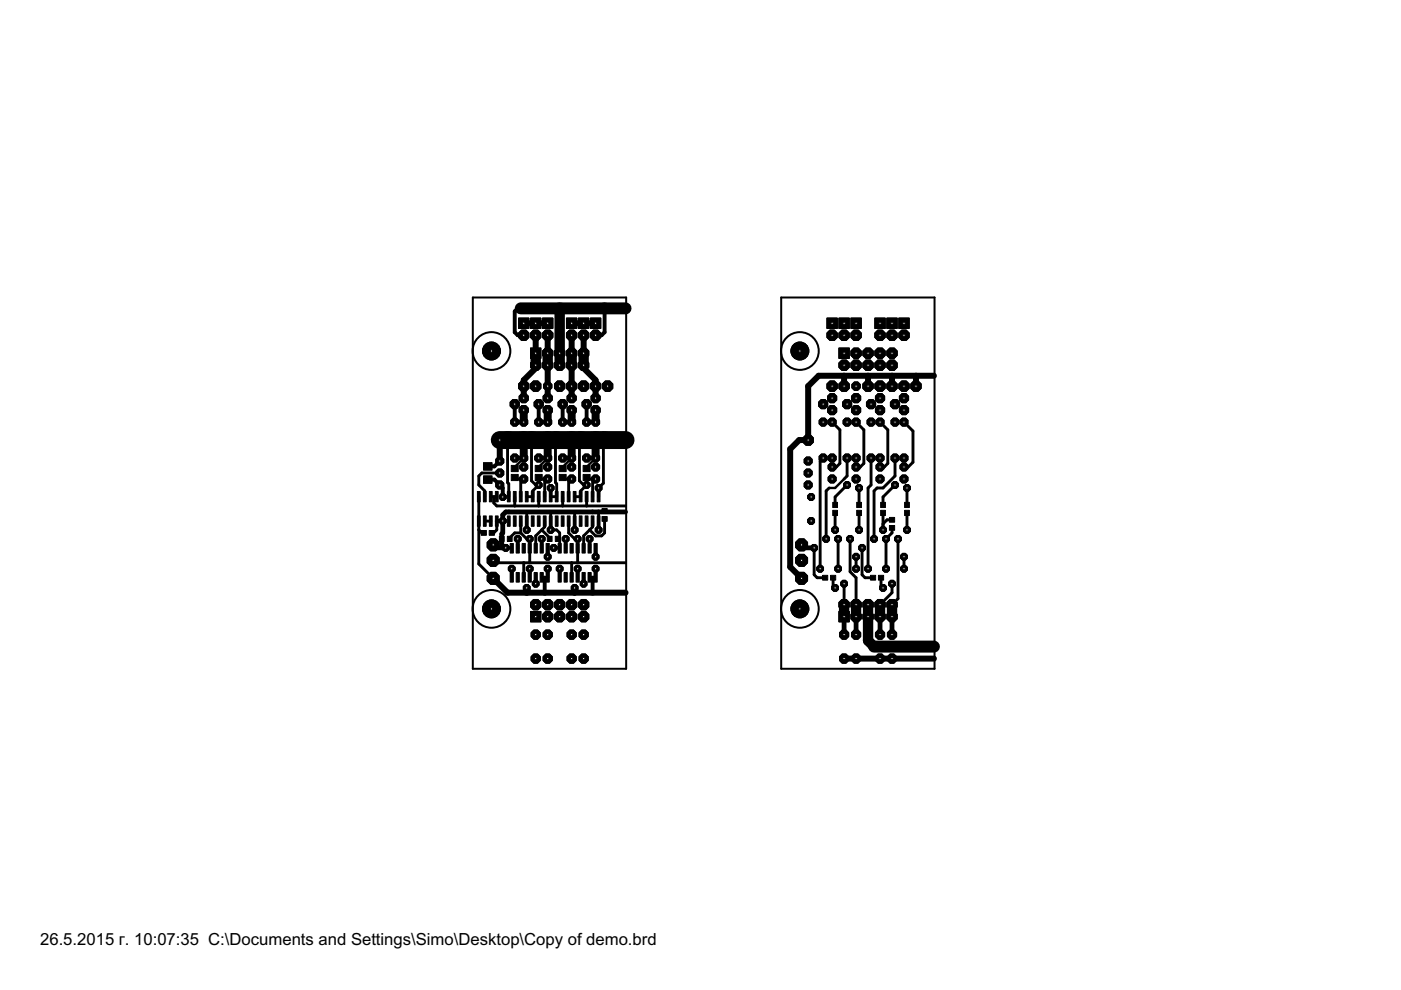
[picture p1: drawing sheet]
<svg xmlns="http://www.w3.org/2000/svg" width="297mm" height="210mm" viewBox="0 0 297 210" stroke-linecap="round" stroke-linejoin="round" font-family="sans-serif">
<defs><g id="words">
<text font-size="4" x="8.5" y="200.4">26.5.2015 г. 10:07:35 C:\Documents and Settings\Simo\Desktop\Copy of demo.brd</text>
</g></defs>
<g fill="#000" stroke="#000" stroke-width=".21">
<path d="M112.5 73.8h2.2v2.2h-2.2zM176.6 108.2h1v1.1h-1zM176.6 106.5h1v1.1h-1zM181.6 108.2h1v1.1h-1zM181.6 106.5h1v1.1h-1zM186.7 108.2h1v1.1h-1zM186.7 106.5h1v1.1h-1zM188.6 111.4h1.1v1h-1.1zM188.6 109.7h1.1v1h-1.1zM191.8 108.2h1v1.1h-1zM191.8 106.5h1v1.1h-1zM174.4 122h1.1v1h-1.1z"/>
<path d="M176.1 122h1.1v1h-1.1zM184.6 122h1.1v1h-1.1zM186.2 122h1.1v1h-1.1z"/>
</g>
<g fill="#000" stroke="#000" stroke-width=".61">
<path d="M173.9 97.7l.6-.6zM176.4 99h.9zM177.3 99l.8-.7zM176.4 89.5l1.7 1.6zM178.1 91.1v7.2zM181.5 99h.9zM182.4 99l.8-.7zM181.5 89.5l1.7 1.6zM183.2 91.1v7.2zM186.6 99h.9zM187.5 99l.7-.7zM186.6 89.5l1.6 1.6z"/>
<path d="M188.2 91.1v7.2zM191.7 99h.9zM192.6 99l1-1zM191.7 89.5l1.9 1.9zM193.6 91.4v6.6zM175.2 104.1v10.2zM175.2 104.1l.6-.6zM177.1 108.8v3.6zM177.1 105.4v1.7zM177.1 105.4l2.5-2.6zM179 101.6l.6-.7zM179.6 97.1v3.8z"/>
<path d="M182.1 108.8v3.6zM182.1 103.5v3.6zM184 103.5l.7-.7zM184.7 97.1v5.7zM185.3 104.1v10.2zM185.3 104.1l.6-.6zM185.9 103.5h1.3zM187.2 108.8v3.6zM187.2 111.1v1.3zM188.1 110.2l-.9 .9zM187.2 103.5l2.6-2.6zM187.2 105.4v1.7z"/>
<path d="M187.2 105.4l2.6-2.6zM187.9 114.3l1.2-1.3zM188.1 110.2h1zM189.1 111.9v1.1zM189.8 97.1v3.8zM192.3 108.8v3.6zM192.3 103.5v3.6zM172.6 116.2v5.7zM172.6 121.9l.6 .6zM173.9 97.7v22.9zM173.2 122.5h1.7zM176.6 122.5v1.7z"/>
<path d="M176.6 124.2l.5 .5zM177.7 114.3v6.3zM179 123.8v4.4zM180.2 114.3v6.9zM181.5 122.5v5.7zM180.2 121.2l1.3 1.3zM181.5 118v2.6zM182.8 116.2v5.7zM182.8 121.9l.6 .6zM184 103.5v17.1zM183.4 122.5h1.7zM186.6 128.2l2.5-2.5z"/>
<path d="M186.8 122.5v1.7zM186.8 124.2l.4 .5zM187.9 114.3v6.3zM189.1 128.2l1.3-1.3zM189.1 123.8v1.9zM190.4 114.3v12.6zM191.7 118v2.6z"/>
</g>
<path d="M179 128.2v2.5zM181.5 128.2v2.5zM184 128.2v2.5zM184 130.7v5.1zM184 135.8l1.3 1.3zM186.6 128.2v2.5zM189.1 128.2v2.5z" fill="#000" stroke="#000" stroke-width="2.2"/>
<path d="M169.9 115.5l.7 .7zM170.6 116.2h2zM179 130.7v3.9zM179 139.6h2.5zM181.5 130.7v3.9zM181.5 139.6h5.1zM186.6 130.7v3.9zM189.1 130.7v3.9zM186.6 139.6h2.5z" fill="#000" stroke="#000" stroke-width="1"/>
<path d="M175.8 103.5h1.3zM177.1 103.5l1.9-1.9z" fill="#000" stroke="#000" stroke-width=".51"/>
<path d="M185.3 137.1h12.7z" fill="#000" stroke="#000" stroke-width="2.5"/>
<g fill="#000" stroke="#000" stroke-width="1.3">
<path d="M173.6 79.7h5.4zM179 79.7h5zM179 79.7v2.2zM184 79.7h5.1zM184 79.7v2.2zM189.1 79.7h5.1zM189.1 79.7v2.2zM194.2 79.7h3.8zM194.2 79.7v2.2zM167.5 95.2l1.9-1.9zM169.4 93.3h1.9zM171.3 81.9l2.3-2.2z"/>
<path d="M171.3 81.9v11.4zM167.5 95.2v25zM167.5 120.2l2.4 2.4zM179 139.6h10.1zM189.1 139.6h8.9z"/>
</g>
<circle cx="113.6" cy="74.9" r=".25" fill="#fff" stroke="#000" stroke-width=".21"/>
<circle cx="113.6" cy="77.4" r="1.2" fill="#000" stroke="#000" stroke-width=".21"/>
<circle cx="113.6" cy="77.4" r=".25" fill="#fff" stroke="#000" stroke-width=".21"/>
<circle cx="116.1" cy="74.9" r="1.2" fill="#000" stroke="#000" stroke-width=".21"/>
<circle cx="116.1" cy="74.9" r=".25" fill="#fff" stroke="#000" stroke-width=".21"/>
<circle cx="116.1" cy="77.4" r="1.2" fill="#000" stroke="#000" stroke-width=".21"/>
<circle cx="116.1" cy="77.4" r=".25" fill="#fff" stroke="#000" stroke-width=".21"/>
<circle cx="118.7" cy="74.9" r="1.2" fill="#000" stroke="#000" stroke-width=".21"/>
<circle cx="118.7" cy="74.9" r=".25" fill="#fff" stroke="#000" stroke-width=".21"/>
<circle cx="118.7" cy="77.4" r="1.2" fill="#000" stroke="#000" stroke-width=".21"/>
<circle cx="118.7" cy="77.4" r=".25" fill="#fff" stroke="#000" stroke-width=".21"/>
<circle cx="121.2" cy="74.9" r="1.2" fill="#000" stroke="#000" stroke-width=".21"/>
<circle cx="121.2" cy="74.9" r=".25" fill="#fff" stroke="#000" stroke-width=".21"/>
<circle cx="121.2" cy="77.4" r="1.2" fill="#000" stroke="#000" stroke-width=".21"/>
<circle cx="121.2" cy="77.4" r=".25" fill="#fff" stroke="#000" stroke-width=".21"/>
<circle cx="123.7" cy="74.9" r="1.2" fill="#000" stroke="#000" stroke-width=".21"/>
<circle cx="123.7" cy="74.9" r=".25" fill="#fff" stroke="#000" stroke-width=".21"/>
<circle cx="123.7" cy="77.4" r="1.2" fill="#000" stroke="#000" stroke-width=".21"/>
<circle cx="123.7" cy="77.4" r=".25" fill="#fff" stroke="#000" stroke-width=".21"/>
<path d="M112.5 129.6h2.2v2.2h-2.2z" fill="#000" stroke="#000" stroke-width=".21"/>
<circle cx="113.6" cy="130.7" r=".25" fill="#fff" stroke="#000" stroke-width=".21"/>
<circle cx="113.6" cy="128.2" r="1.2" fill="#000" stroke="#000" stroke-width=".21"/>
<circle cx="113.6" cy="128.2" r=".25" fill="#fff" stroke="#000" stroke-width=".21"/>
<circle cx="116.1" cy="130.7" r="1.2" fill="#000" stroke="#000" stroke-width=".21"/>
<circle cx="116.1" cy="130.7" r=".25" fill="#fff" stroke="#000" stroke-width=".21"/>
<circle cx="116.1" cy="128.2" r="1.2" fill="#000" stroke="#000" stroke-width=".21"/>
<circle cx="116.1" cy="128.2" r=".25" fill="#fff" stroke="#000" stroke-width=".21"/>
<circle cx="118.7" cy="130.7" r="1.2" fill="#000" stroke="#000" stroke-width=".21"/>
<circle cx="118.7" cy="130.7" r=".25" fill="#fff" stroke="#000" stroke-width=".21"/>
<circle cx="118.7" cy="128.2" r="1.2" fill="#000" stroke="#000" stroke-width=".21"/>
<circle cx="118.7" cy="128.2" r=".25" fill="#fff" stroke="#000" stroke-width=".21"/>
<circle cx="121.2" cy="130.7" r="1.2" fill="#000" stroke="#000" stroke-width=".21"/>
<circle cx="121.2" cy="130.7" r=".25" fill="#fff" stroke="#000" stroke-width=".21"/>
<circle cx="121.2" cy="128.2" r="1.2" fill="#000" stroke="#000" stroke-width=".21"/>
<circle cx="121.2" cy="128.2" r=".25" fill="#fff" stroke="#000" stroke-width=".21"/>
<circle cx="123.7" cy="130.7" r="1.2" fill="#000" stroke="#000" stroke-width=".21"/>
<circle cx="123.7" cy="130.7" r=".25" fill="#fff" stroke="#000" stroke-width=".21"/>
<circle cx="123.7" cy="128.2" r="1.2" fill="#000" stroke="#000" stroke-width=".21"/>
<circle cx="123.7" cy="128.2" r=".25" fill="#fff" stroke="#000" stroke-width=".21"/>
<circle cx="111" cy="87" r=".71" fill="#000" stroke="#000" stroke-width=".21"/>
<circle cx="111" cy="87" r=".4" fill="#fff" stroke="#000" stroke-width=".21"/>
<circle cx="109.1" cy="85.7" r=".71" fill="#000" stroke="#000" stroke-width=".21"/>
<circle cx="109.1" cy="85.7" r=".4" fill="#fff" stroke="#000" stroke-width=".21"/>
<circle cx="111" cy="84.4" r=".71" fill="#000" stroke="#000" stroke-width=".21"/>
<circle cx="111" cy="84.4" r=".4" fill="#fff" stroke="#000" stroke-width=".21"/>
<circle cx="116.1" cy="87" r=".71" fill="#000" stroke="#000" stroke-width=".21"/>
<circle cx="116.1" cy="87" r=".4" fill="#fff" stroke="#000" stroke-width=".21"/>
<circle cx="114.2" cy="85.7" r=".71" fill="#000" stroke="#000" stroke-width=".21"/>
<circle cx="114.2" cy="85.7" r=".4" fill="#fff" stroke="#000" stroke-width=".21"/>
<circle cx="116.1" cy="84.4" r=".71" fill="#000" stroke="#000" stroke-width=".21"/>
<circle cx="116.1" cy="84.4" r=".4" fill="#fff" stroke="#000" stroke-width=".21"/>
<circle cx="121.2" cy="87" r=".71" fill="#000" stroke="#000" stroke-width=".21"/>
<circle cx="121.2" cy="87" r=".4" fill="#fff" stroke="#000" stroke-width=".21"/>
<circle cx="119.3" cy="85.7" r=".71" fill="#000" stroke="#000" stroke-width=".21"/>
<circle cx="119.3" cy="85.7" r=".4" fill="#fff" stroke="#000" stroke-width=".21"/>
<circle cx="121.2" cy="84.4" r=".71" fill="#000" stroke="#000" stroke-width=".21"/>
<circle cx="121.2" cy="84.4" r=".4" fill="#fff" stroke="#000" stroke-width=".21"/>
<circle cx="126.3" cy="87" r=".71" fill="#000" stroke="#000" stroke-width=".21"/>
<circle cx="126.3" cy="87" r=".4" fill="#fff" stroke="#000" stroke-width=".21"/>
<circle cx="124.4" cy="85.7" r=".71" fill="#000" stroke="#000" stroke-width=".21"/>
<circle cx="124.4" cy="85.7" r=".4" fill="#fff" stroke="#000" stroke-width=".21"/>
<circle cx="126.3" cy="84.4" r=".71" fill="#000" stroke="#000" stroke-width=".21"/>
<circle cx="126.3" cy="84.4" r=".4" fill="#fff" stroke="#000" stroke-width=".21"/>
<circle cx="111" cy="97.1" r=".71" fill="#000" stroke="#000" stroke-width=".21"/>
<circle cx="111" cy="97.1" r=".4" fill="#fff" stroke="#000" stroke-width=".21"/>
<circle cx="111" cy="89.5" r=".71" fill="#000" stroke="#000" stroke-width=".21"/>
<circle cx="111" cy="89.5" r=".4" fill="#fff" stroke="#000" stroke-width=".21"/>
<circle cx="116.1" cy="97.1" r=".71" fill="#000" stroke="#000" stroke-width=".21"/>
<circle cx="116.1" cy="97.1" r=".4" fill="#fff" stroke="#000" stroke-width=".21"/>
<circle cx="116.1" cy="89.5" r=".71" fill="#000" stroke="#000" stroke-width=".21"/>
<circle cx="116.1" cy="89.5" r=".4" fill="#fff" stroke="#000" stroke-width=".21"/>
<circle cx="121.2" cy="97.1" r=".71" fill="#000" stroke="#000" stroke-width=".21"/>
<circle cx="121.2" cy="97.1" r=".4" fill="#fff" stroke="#000" stroke-width=".21"/>
<circle cx="121.2" cy="89.5" r=".71" fill="#000" stroke="#000" stroke-width=".21"/>
<circle cx="121.2" cy="89.5" r=".4" fill="#fff" stroke="#000" stroke-width=".21"/>
<circle cx="126.3" cy="97.1" r=".71" fill="#000" stroke="#000" stroke-width=".21"/>
<circle cx="126.3" cy="97.1" r=".4" fill="#fff" stroke="#000" stroke-width=".21"/>
<circle cx="126.3" cy="89.5" r=".71" fill="#000" stroke="#000" stroke-width=".21"/>
<circle cx="126.3" cy="89.5" r=".4" fill="#fff" stroke="#000" stroke-width=".21"/>
<circle cx="109.1" cy="89.5" r=".71" fill="#000" stroke="#000" stroke-width=".21"/>
<circle cx="109.1" cy="89.5" r=".4" fill="#fff" stroke="#000" stroke-width=".21"/>
<circle cx="109.1" cy="97.1" r=".71" fill="#000" stroke="#000" stroke-width=".21"/>
<circle cx="109.1" cy="97.1" r=".4" fill="#fff" stroke="#000" stroke-width=".21"/>
<circle cx="114.2" cy="89.5" r=".71" fill="#000" stroke="#000" stroke-width=".21"/>
<circle cx="114.2" cy="89.5" r=".4" fill="#fff" stroke="#000" stroke-width=".21"/>
<circle cx="114.2" cy="97.1" r=".71" fill="#000" stroke="#000" stroke-width=".21"/>
<circle cx="114.2" cy="97.1" r=".4" fill="#fff" stroke="#000" stroke-width=".21"/>
<circle cx="124.4" cy="89.5" r=".71" fill="#000" stroke="#000" stroke-width=".21"/>
<circle cx="124.4" cy="89.5" r=".4" fill="#fff" stroke="#000" stroke-width=".21"/>
<circle cx="124.4" cy="97.1" r=".71" fill="#000" stroke="#000" stroke-width=".21"/>
<circle cx="124.4" cy="97.1" r=".4" fill="#fff" stroke="#000" stroke-width=".21"/>
<circle cx="119.3" cy="89.5" r=".71" fill="#000" stroke="#000" stroke-width=".21"/>
<circle cx="119.3" cy="89.5" r=".4" fill="#fff" stroke="#000" stroke-width=".21"/>
<circle cx="119.3" cy="97.1" r=".71" fill="#000" stroke="#000" stroke-width=".21"/>
<circle cx="119.3" cy="97.1" r=".4" fill="#fff" stroke="#000" stroke-width=".21"/>
<circle cx="111" cy="101.6" r=".71" fill="#000" stroke="#000" stroke-width=".21"/>
<circle cx="111" cy="101.6" r=".4" fill="#fff" stroke="#000" stroke-width=".21"/>
<circle cx="111" cy="99" r=".71" fill="#000" stroke="#000" stroke-width=".21"/>
<circle cx="111" cy="99" r=".4" fill="#fff" stroke="#000" stroke-width=".21"/>
<circle cx="116.1" cy="101.6" r=".71" fill="#000" stroke="#000" stroke-width=".21"/>
<circle cx="116.1" cy="101.6" r=".4" fill="#fff" stroke="#000" stroke-width=".21"/>
<circle cx="116.1" cy="99" r=".71" fill="#000" stroke="#000" stroke-width=".21"/>
<circle cx="116.1" cy="99" r=".4" fill="#fff" stroke="#000" stroke-width=".21"/>
<circle cx="121.2" cy="101.6" r=".71" fill="#000" stroke="#000" stroke-width=".21"/>
<circle cx="121.2" cy="101.6" r=".4" fill="#fff" stroke="#000" stroke-width=".21"/>
<circle cx="121.2" cy="99" r=".71" fill="#000" stroke="#000" stroke-width=".21"/>
<circle cx="121.2" cy="99" r=".4" fill="#fff" stroke="#000" stroke-width=".21"/>
<circle cx="126.3" cy="101.6" r=".71" fill="#000" stroke="#000" stroke-width=".21"/>
<circle cx="126.3" cy="101.6" r=".4" fill="#fff" stroke="#000" stroke-width=".21"/>
<circle cx="126.3" cy="99" r=".71" fill="#000" stroke="#000" stroke-width=".21"/>
<circle cx="126.3" cy="99" r=".4" fill="#fff" stroke="#000" stroke-width=".21"/>
<circle cx="113.6" cy="81.9" r=".71" fill="#000" stroke="#000" stroke-width=".21"/>
<circle cx="113.6" cy="81.9" r=".4" fill="#fff" stroke="#000" stroke-width=".21"/>
<circle cx="111" cy="81.9" r=".71" fill="#000" stroke="#000" stroke-width=".21"/>
<circle cx="111" cy="81.9" r=".4" fill="#fff" stroke="#000" stroke-width=".21"/>
<circle cx="118.7" cy="81.9" r=".71" fill="#000" stroke="#000" stroke-width=".21"/>
<circle cx="118.7" cy="81.9" r=".4" fill="#fff" stroke="#000" stroke-width=".21"/>
<circle cx="116.1" cy="81.9" r=".71" fill="#000" stroke="#000" stroke-width=".21"/>
<circle cx="116.1" cy="81.9" r=".4" fill="#fff" stroke="#000" stroke-width=".21"/>
<circle cx="123.7" cy="81.9" r=".71" fill="#000" stroke="#000" stroke-width=".21"/>
<circle cx="123.7" cy="81.9" r=".4" fill="#fff" stroke="#000" stroke-width=".21"/>
<circle cx="121.2" cy="81.9" r=".71" fill="#000" stroke="#000" stroke-width=".21"/>
<circle cx="121.2" cy="81.9" r=".4" fill="#fff" stroke="#000" stroke-width=".21"/>
<circle cx="128.8" cy="81.9" r=".71" fill="#000" stroke="#000" stroke-width=".21"/>
<circle cx="128.8" cy="81.9" r=".4" fill="#fff" stroke="#000" stroke-width=".21"/>
<circle cx="126.3" cy="81.9" r=".71" fill="#000" stroke="#000" stroke-width=".21"/>
<circle cx="126.3" cy="81.9" r=".4" fill="#fff" stroke="#000" stroke-width=".21"/>
<circle cx="106.6" cy="105.4" r=".71" fill="#000" stroke="#000" stroke-width=".21"/>
<circle cx="106.6" cy="105.4" r=".4" fill="#fff" stroke="#000" stroke-width=".21"/>
<circle cx="106.6" cy="110.4" r=".71" fill="#000" stroke="#000" stroke-width=".21"/>
<circle cx="106.6" cy="110.4" r=".4" fill="#fff" stroke="#000" stroke-width=".21"/>
<circle cx="106" cy="97.7" r=".55" fill="#000" stroke="#000" stroke-width=".21"/>
<circle cx="106" cy="97.7" r=".3" fill="#fff" stroke="#000" stroke-width=".21"/>
<circle cx="106" cy="100.3" r=".55" fill="#000" stroke="#000" stroke-width=".21"/>
<circle cx="106" cy="100.3" r=".3" fill="#fff" stroke="#000" stroke-width=".21"/>
<circle cx="106" cy="102.8" r=".55" fill="#000" stroke="#000" stroke-width=".21"/>
<circle cx="106" cy="102.8" r=".3" fill="#fff" stroke="#000" stroke-width=".21"/>
<circle cx="113.6" cy="71.1" r=".71" fill="#000" stroke="#000" stroke-width=".21"/>
<circle cx="113.6" cy="71.1" r=".4" fill="#fff" stroke="#000" stroke-width=".21"/>
<circle cx="113.6" cy="68.5" r=".71" fill="#000" stroke="#000" stroke-width=".21"/>
<circle cx="113.6" cy="68.5" r=".4" fill="#fff" stroke="#000" stroke-width=".21"/>
<circle cx="116.1" cy="71.1" r=".71" fill="#000" stroke="#000" stroke-width=".21"/>
<circle cx="116.1" cy="71.1" r=".4" fill="#fff" stroke="#000" stroke-width=".21"/>
<circle cx="116.1" cy="68.5" r=".71" fill="#000" stroke="#000" stroke-width=".21"/>
<circle cx="116.1" cy="68.5" r=".4" fill="#fff" stroke="#000" stroke-width=".21"/>
<circle cx="121.2" cy="71.1" r=".71" fill="#000" stroke="#000" stroke-width=".21"/>
<circle cx="121.2" cy="71.1" r=".4" fill="#fff" stroke="#000" stroke-width=".21"/>
<circle cx="121.2" cy="68.5" r=".71" fill="#000" stroke="#000" stroke-width=".21"/>
<circle cx="121.2" cy="68.5" r=".4" fill="#fff" stroke="#000" stroke-width=".21"/>
<circle cx="123.7" cy="71.1" r=".71" fill="#000" stroke="#000" stroke-width=".21"/>
<circle cx="123.7" cy="71.1" r=".4" fill="#fff" stroke="#000" stroke-width=".21"/>
<circle cx="123.7" cy="68.5" r=".71" fill="#000" stroke="#000" stroke-width=".21"/>
<circle cx="123.7" cy="68.5" r=".4" fill="#fff" stroke="#000" stroke-width=".21"/>
<circle cx="104.6" cy="122.6" r=".78" fill="#000" stroke="#000" stroke-width=".21"/>
<circle cx="104.6" cy="122.6" r=".47" fill="#fff" stroke="#000" stroke-width=".21"/>
<circle cx="104.6" cy="118.8" r=".78" fill="#000" stroke="#000" stroke-width=".21"/>
<circle cx="104.6" cy="118.8" r=".47" fill="#fff" stroke="#000" stroke-width=".21"/>
<circle cx="113.6" cy="139.6" r=".71" fill="#000" stroke="#000" stroke-width=".21"/>
<circle cx="113.6" cy="139.6" r=".4" fill="#fff" stroke="#000" stroke-width=".21"/>
<circle cx="113.6" cy="134.6" r=".71" fill="#000" stroke="#000" stroke-width=".21"/>
<circle cx="113.6" cy="134.6" r=".4" fill="#fff" stroke="#000" stroke-width=".21"/>
<circle cx="116.1" cy="139.6" r=".71" fill="#000" stroke="#000" stroke-width=".21"/>
<circle cx="116.1" cy="139.6" r=".4" fill="#fff" stroke="#000" stroke-width=".21"/>
<circle cx="116.1" cy="134.6" r=".71" fill="#000" stroke="#000" stroke-width=".21"/>
<circle cx="116.1" cy="134.6" r=".4" fill="#fff" stroke="#000" stroke-width=".21"/>
<circle cx="121.2" cy="139.6" r=".71" fill="#000" stroke="#000" stroke-width=".21"/>
<circle cx="121.2" cy="139.6" r=".4" fill="#fff" stroke="#000" stroke-width=".21"/>
<circle cx="121.2" cy="134.6" r=".71" fill="#000" stroke="#000" stroke-width=".21"/>
<circle cx="121.2" cy="134.6" r=".4" fill="#fff" stroke="#000" stroke-width=".21"/>
<circle cx="123.7" cy="139.6" r=".71" fill="#000" stroke="#000" stroke-width=".21"/>
<circle cx="123.7" cy="139.6" r=".4" fill="#fff" stroke="#000" stroke-width=".21"/>
<circle cx="123.7" cy="134.6" r=".71" fill="#000" stroke="#000" stroke-width=".21"/>
<circle cx="123.7" cy="134.6" r=".4" fill="#fff" stroke="#000" stroke-width=".21"/>
<circle cx="111" cy="71.1" r=".71" fill="#000" stroke="#000" stroke-width=".21"/>
<circle cx="111" cy="71.1" r=".4" fill="#fff" stroke="#000" stroke-width=".21"/>
<circle cx="111" cy="68.5" r=".71" fill="#000" stroke="#000" stroke-width=".21"/>
<circle cx="111" cy="68.5" r=".4" fill="#fff" stroke="#000" stroke-width=".21"/>
<circle cx="126.3" cy="71.1" r=".71" fill="#000" stroke="#000" stroke-width=".21"/>
<circle cx="126.3" cy="71.1" r=".4" fill="#fff" stroke="#000" stroke-width=".21"/>
<circle cx="126.3" cy="68.5" r=".71" fill="#000" stroke="#000" stroke-width=".21"/>
<circle cx="126.3" cy="68.5" r=".4" fill="#fff" stroke="#000" stroke-width=".21"/>
<path d="M177.9 73.8h2.2v2.2h-2.2z" fill="#000" stroke="#000" stroke-width=".21"/>
<circle cx="179" cy="74.9" r=".25" fill="#fff" stroke="#000" stroke-width=".21"/>
<circle cx="179" cy="77.4" r="1.2" fill="#000" stroke="#000" stroke-width=".21"/>
<circle cx="179" cy="77.4" r=".25" fill="#fff" stroke="#000" stroke-width=".21"/>
<circle cx="181.5" cy="74.9" r="1.2" fill="#000" stroke="#000" stroke-width=".21"/>
<circle cx="181.5" cy="74.9" r=".25" fill="#fff" stroke="#000" stroke-width=".21"/>
<circle cx="181.5" cy="77.4" r="1.2" fill="#000" stroke="#000" stroke-width=".21"/>
<circle cx="181.5" cy="77.4" r=".25" fill="#fff" stroke="#000" stroke-width=".21"/>
<circle cx="184" cy="74.9" r="1.2" fill="#000" stroke="#000" stroke-width=".21"/>
<circle cx="184" cy="74.9" r=".25" fill="#fff" stroke="#000" stroke-width=".21"/>
<circle cx="184" cy="77.4" r="1.2" fill="#000" stroke="#000" stroke-width=".21"/>
<circle cx="184" cy="77.4" r=".25" fill="#fff" stroke="#000" stroke-width=".21"/>
<circle cx="186.6" cy="74.9" r="1.2" fill="#000" stroke="#000" stroke-width=".21"/>
<circle cx="186.6" cy="74.9" r=".25" fill="#fff" stroke="#000" stroke-width=".21"/>
<circle cx="186.6" cy="77.4" r="1.2" fill="#000" stroke="#000" stroke-width=".21"/>
<circle cx="186.6" cy="77.4" r=".25" fill="#fff" stroke="#000" stroke-width=".21"/>
<circle cx="189.1" cy="74.9" r="1.2" fill="#000" stroke="#000" stroke-width=".21"/>
<circle cx="189.1" cy="74.9" r=".25" fill="#fff" stroke="#000" stroke-width=".21"/>
<circle cx="189.1" cy="77.4" r="1.2" fill="#000" stroke="#000" stroke-width=".21"/>
<circle cx="189.1" cy="77.4" r=".25" fill="#fff" stroke="#000" stroke-width=".21"/>
<path d="M177.9 129.6h2.2v2.2h-2.2z" fill="#000" stroke="#000" stroke-width=".21"/>
<circle cx="179" cy="130.7" r=".25" fill="#fff" stroke="#000" stroke-width=".21"/>
<circle cx="179" cy="128.2" r="1.2" fill="#000" stroke="#000" stroke-width=".21"/>
<circle cx="179" cy="128.2" r=".25" fill="#fff" stroke="#000" stroke-width=".21"/>
<circle cx="181.5" cy="130.7" r="1.2" fill="#000" stroke="#000" stroke-width=".21"/>
<circle cx="181.5" cy="130.7" r=".25" fill="#fff" stroke="#000" stroke-width=".21"/>
<circle cx="181.5" cy="128.2" r="1.2" fill="#000" stroke="#000" stroke-width=".21"/>
<circle cx="181.5" cy="128.2" r=".25" fill="#fff" stroke="#000" stroke-width=".21"/>
<circle cx="184" cy="130.7" r="1.2" fill="#000" stroke="#000" stroke-width=".21"/>
<circle cx="184" cy="130.7" r=".25" fill="#fff" stroke="#000" stroke-width=".21"/>
<circle cx="184" cy="128.2" r="1.2" fill="#000" stroke="#000" stroke-width=".21"/>
<circle cx="184" cy="128.2" r=".25" fill="#fff" stroke="#000" stroke-width=".21"/>
<circle cx="186.6" cy="130.7" r="1.2" fill="#000" stroke="#000" stroke-width=".21"/>
<circle cx="186.6" cy="130.7" r=".25" fill="#fff" stroke="#000" stroke-width=".21"/>
<circle cx="186.6" cy="128.2" r="1.2" fill="#000" stroke="#000" stroke-width=".21"/>
<circle cx="186.6" cy="128.2" r=".25" fill="#fff" stroke="#000" stroke-width=".21"/>
<circle cx="189.1" cy="130.7" r="1.2" fill="#000" stroke="#000" stroke-width=".21"/>
<circle cx="189.1" cy="130.7" r=".25" fill="#fff" stroke="#000" stroke-width=".21"/>
<circle cx="189.1" cy="128.2" r="1.2" fill="#000" stroke="#000" stroke-width=".21"/>
<circle cx="189.1" cy="128.2" r=".25" fill="#fff" stroke="#000" stroke-width=".21"/>
<circle cx="176.4" cy="87" r=".71" fill="#000" stroke="#000" stroke-width=".21"/>
<circle cx="176.4" cy="87" r=".4" fill="#fff" stroke="#000" stroke-width=".21"/>
<circle cx="174.5" cy="85.7" r=".71" fill="#000" stroke="#000" stroke-width=".21"/>
<circle cx="174.5" cy="85.7" r=".4" fill="#fff" stroke="#000" stroke-width=".21"/>
<circle cx="176.4" cy="84.4" r=".71" fill="#000" stroke="#000" stroke-width=".21"/>
<circle cx="176.4" cy="84.4" r=".4" fill="#fff" stroke="#000" stroke-width=".21"/>
<circle cx="181.5" cy="87" r=".71" fill="#000" stroke="#000" stroke-width=".21"/>
<circle cx="181.5" cy="87" r=".4" fill="#fff" stroke="#000" stroke-width=".21"/>
<circle cx="179.6" cy="85.7" r=".71" fill="#000" stroke="#000" stroke-width=".21"/>
<circle cx="179.6" cy="85.7" r=".4" fill="#fff" stroke="#000" stroke-width=".21"/>
<circle cx="181.5" cy="84.4" r=".71" fill="#000" stroke="#000" stroke-width=".21"/>
<circle cx="181.5" cy="84.4" r=".4" fill="#fff" stroke="#000" stroke-width=".21"/>
<circle cx="186.6" cy="87" r=".71" fill="#000" stroke="#000" stroke-width=".21"/>
<circle cx="186.6" cy="87" r=".4" fill="#fff" stroke="#000" stroke-width=".21"/>
<circle cx="184.7" cy="85.7" r=".71" fill="#000" stroke="#000" stroke-width=".21"/>
<circle cx="184.7" cy="85.7" r=".4" fill="#fff" stroke="#000" stroke-width=".21"/>
<circle cx="186.6" cy="84.4" r=".71" fill="#000" stroke="#000" stroke-width=".21"/>
<circle cx="186.6" cy="84.4" r=".4" fill="#fff" stroke="#000" stroke-width=".21"/>
<circle cx="191.7" cy="87" r=".71" fill="#000" stroke="#000" stroke-width=".21"/>
<circle cx="191.7" cy="87" r=".4" fill="#fff" stroke="#000" stroke-width=".21"/>
<circle cx="189.8" cy="85.7" r=".71" fill="#000" stroke="#000" stroke-width=".21"/>
<circle cx="189.8" cy="85.7" r=".4" fill="#fff" stroke="#000" stroke-width=".21"/>
<circle cx="191.7" cy="84.4" r=".71" fill="#000" stroke="#000" stroke-width=".21"/>
<circle cx="191.7" cy="84.4" r=".4" fill="#fff" stroke="#000" stroke-width=".21"/>
<circle cx="176.4" cy="97.1" r=".71" fill="#000" stroke="#000" stroke-width=".21"/>
<circle cx="176.4" cy="97.1" r=".4" fill="#fff" stroke="#000" stroke-width=".21"/>
<circle cx="176.4" cy="89.5" r=".71" fill="#000" stroke="#000" stroke-width=".21"/>
<circle cx="176.4" cy="89.5" r=".4" fill="#fff" stroke="#000" stroke-width=".21"/>
<circle cx="181.5" cy="97.1" r=".71" fill="#000" stroke="#000" stroke-width=".21"/>
<circle cx="181.5" cy="97.1" r=".4" fill="#fff" stroke="#000" stroke-width=".21"/>
<circle cx="181.5" cy="89.5" r=".71" fill="#000" stroke="#000" stroke-width=".21"/>
<circle cx="181.5" cy="89.5" r=".4" fill="#fff" stroke="#000" stroke-width=".21"/>
<circle cx="186.6" cy="97.1" r=".71" fill="#000" stroke="#000" stroke-width=".21"/>
<circle cx="186.6" cy="97.1" r=".4" fill="#fff" stroke="#000" stroke-width=".21"/>
<circle cx="186.6" cy="89.5" r=".71" fill="#000" stroke="#000" stroke-width=".21"/>
<circle cx="186.6" cy="89.5" r=".4" fill="#fff" stroke="#000" stroke-width=".21"/>
<circle cx="191.7" cy="97.1" r=".71" fill="#000" stroke="#000" stroke-width=".21"/>
<circle cx="191.7" cy="97.1" r=".4" fill="#fff" stroke="#000" stroke-width=".21"/>
<circle cx="191.7" cy="89.5" r=".71" fill="#000" stroke="#000" stroke-width=".21"/>
<circle cx="191.7" cy="89.5" r=".4" fill="#fff" stroke="#000" stroke-width=".21"/>
<circle cx="174.5" cy="89.5" r=".71" fill="#000" stroke="#000" stroke-width=".21"/>
<circle cx="174.5" cy="89.5" r=".4" fill="#fff" stroke="#000" stroke-width=".21"/>
<circle cx="174.5" cy="97.1" r=".71" fill="#000" stroke="#000" stroke-width=".21"/>
<circle cx="174.5" cy="97.1" r=".4" fill="#fff" stroke="#000" stroke-width=".21"/>
<circle cx="179.6" cy="89.5" r=".71" fill="#000" stroke="#000" stroke-width=".21"/>
<circle cx="179.6" cy="89.5" r=".4" fill="#fff" stroke="#000" stroke-width=".21"/>
<circle cx="179.6" cy="97.1" r=".71" fill="#000" stroke="#000" stroke-width=".21"/>
<circle cx="179.6" cy="97.1" r=".4" fill="#fff" stroke="#000" stroke-width=".21"/>
<circle cx="189.8" cy="89.5" r=".71" fill="#000" stroke="#000" stroke-width=".21"/>
<circle cx="189.8" cy="89.5" r=".4" fill="#fff" stroke="#000" stroke-width=".21"/>
<circle cx="189.8" cy="97.1" r=".71" fill="#000" stroke="#000" stroke-width=".21"/>
<circle cx="189.8" cy="97.1" r=".4" fill="#fff" stroke="#000" stroke-width=".21"/>
<circle cx="184.7" cy="89.5" r=".71" fill="#000" stroke="#000" stroke-width=".21"/>
<circle cx="184.7" cy="89.5" r=".4" fill="#fff" stroke="#000" stroke-width=".21"/>
<circle cx="184.7" cy="97.1" r=".71" fill="#000" stroke="#000" stroke-width=".21"/>
<circle cx="184.7" cy="97.1" r=".4" fill="#fff" stroke="#000" stroke-width=".21"/>
<circle cx="176.4" cy="101.6" r=".71" fill="#000" stroke="#000" stroke-width=".21"/>
<circle cx="176.4" cy="101.6" r=".4" fill="#fff" stroke="#000" stroke-width=".21"/>
<circle cx="176.4" cy="99" r=".71" fill="#000" stroke="#000" stroke-width=".21"/>
<circle cx="176.4" cy="99" r=".4" fill="#fff" stroke="#000" stroke-width=".21"/>
<circle cx="181.5" cy="101.6" r=".71" fill="#000" stroke="#000" stroke-width=".21"/>
<circle cx="181.5" cy="101.6" r=".4" fill="#fff" stroke="#000" stroke-width=".21"/>
<circle cx="181.5" cy="99" r=".71" fill="#000" stroke="#000" stroke-width=".21"/>
<circle cx="181.5" cy="99" r=".4" fill="#fff" stroke="#000" stroke-width=".21"/>
<circle cx="186.6" cy="101.6" r=".71" fill="#000" stroke="#000" stroke-width=".21"/>
<circle cx="186.6" cy="101.6" r=".4" fill="#fff" stroke="#000" stroke-width=".21"/>
<circle cx="186.6" cy="99" r=".71" fill="#000" stroke="#000" stroke-width=".21"/>
<circle cx="186.6" cy="99" r=".4" fill="#fff" stroke="#000" stroke-width=".21"/>
<circle cx="191.7" cy="101.6" r=".71" fill="#000" stroke="#000" stroke-width=".21"/>
<circle cx="191.7" cy="101.6" r=".4" fill="#fff" stroke="#000" stroke-width=".21"/>
<circle cx="191.7" cy="99" r=".71" fill="#000" stroke="#000" stroke-width=".21"/>
<circle cx="191.7" cy="99" r=".4" fill="#fff" stroke="#000" stroke-width=".21"/>
<circle cx="179" cy="81.9" r=".71" fill="#000" stroke="#000" stroke-width=".21"/>
<circle cx="179" cy="81.9" r=".4" fill="#fff" stroke="#000" stroke-width=".21"/>
<circle cx="176.4" cy="81.9" r=".71" fill="#000" stroke="#000" stroke-width=".21"/>
<circle cx="176.4" cy="81.9" r=".4" fill="#fff" stroke="#000" stroke-width=".21"/>
<circle cx="184" cy="81.9" r=".71" fill="#000" stroke="#000" stroke-width=".21"/>
<circle cx="184" cy="81.9" r=".4" fill="#fff" stroke="#000" stroke-width=".21"/>
<circle cx="181.5" cy="81.9" r=".71" fill="#000" stroke="#000" stroke-width=".21"/>
<circle cx="181.5" cy="81.9" r=".4" fill="#fff" stroke="#000" stroke-width=".21"/>
<circle cx="189.1" cy="81.9" r=".71" fill="#000" stroke="#000" stroke-width=".21"/>
<circle cx="189.1" cy="81.9" r=".4" fill="#fff" stroke="#000" stroke-width=".21"/>
<circle cx="186.6" cy="81.9" r=".71" fill="#000" stroke="#000" stroke-width=".21"/>
<circle cx="186.6" cy="81.9" r=".4" fill="#fff" stroke="#000" stroke-width=".21"/>
<circle cx="194.2" cy="81.9" r=".71" fill="#000" stroke="#000" stroke-width=".21"/>
<circle cx="194.2" cy="81.9" r=".4" fill="#fff" stroke="#000" stroke-width=".21"/>
<circle cx="191.7" cy="81.9" r=".71" fill="#000" stroke="#000" stroke-width=".21"/>
<circle cx="191.7" cy="81.9" r=".4" fill="#fff" stroke="#000" stroke-width=".21"/>
<circle cx="172" cy="105.4" r=".71" fill="#000" stroke="#000" stroke-width=".21"/>
<circle cx="172" cy="105.4" r=".4" fill="#fff" stroke="#000" stroke-width=".21"/>
<circle cx="172" cy="110.4" r=".71" fill="#000" stroke="#000" stroke-width=".21"/>
<circle cx="172" cy="110.4" r=".4" fill="#fff" stroke="#000" stroke-width=".21"/>
<circle cx="171.3" cy="97.7" r=".55" fill="#000" stroke="#000" stroke-width=".21"/>
<circle cx="171.3" cy="97.7" r=".3" fill="#fff" stroke="#000" stroke-width=".21"/>
<circle cx="171.3" cy="100.3" r=".55" fill="#000" stroke="#000" stroke-width=".21"/>
<circle cx="171.3" cy="100.3" r=".3" fill="#fff" stroke="#000" stroke-width=".21"/>
<circle cx="171.3" cy="102.8" r=".55" fill="#000" stroke="#000" stroke-width=".21"/>
<circle cx="171.3" cy="102.8" r=".3" fill="#fff" stroke="#000" stroke-width=".21"/>
<circle cx="179" cy="71.1" r=".71" fill="#000" stroke="#000" stroke-width=".21"/>
<circle cx="179" cy="71.1" r=".4" fill="#fff" stroke="#000" stroke-width=".21"/>
<circle cx="179" cy="68.5" r=".71" fill="#000" stroke="#000" stroke-width=".21"/>
<circle cx="179" cy="68.5" r=".4" fill="#fff" stroke="#000" stroke-width=".21"/>
<circle cx="181.5" cy="71.1" r=".71" fill="#000" stroke="#000" stroke-width=".21"/>
<circle cx="181.5" cy="71.1" r=".4" fill="#fff" stroke="#000" stroke-width=".21"/>
<circle cx="181.5" cy="68.5" r=".71" fill="#000" stroke="#000" stroke-width=".21"/>
<circle cx="181.5" cy="68.5" r=".4" fill="#fff" stroke="#000" stroke-width=".21"/>
<circle cx="186.6" cy="71.1" r=".71" fill="#000" stroke="#000" stroke-width=".21"/>
<circle cx="186.6" cy="71.1" r=".4" fill="#fff" stroke="#000" stroke-width=".21"/>
<circle cx="186.6" cy="68.5" r=".71" fill="#000" stroke="#000" stroke-width=".21"/>
<circle cx="186.6" cy="68.5" r=".4" fill="#fff" stroke="#000" stroke-width=".21"/>
<circle cx="189.1" cy="71.1" r=".71" fill="#000" stroke="#000" stroke-width=".21"/>
<circle cx="189.1" cy="71.1" r=".4" fill="#fff" stroke="#000" stroke-width=".21"/>
<circle cx="189.1" cy="68.5" r=".71" fill="#000" stroke="#000" stroke-width=".21"/>
<circle cx="189.1" cy="68.5" r=".4" fill="#fff" stroke="#000" stroke-width=".21"/>
<circle cx="169.9" cy="122.6" r=".78" fill="#000" stroke="#000" stroke-width=".21"/>
<circle cx="169.9" cy="122.6" r=".47" fill="#fff" stroke="#000" stroke-width=".21"/>
<circle cx="169.9" cy="118.8" r=".78" fill="#000" stroke="#000" stroke-width=".21"/>
<circle cx="169.9" cy="118.8" r=".47" fill="#fff" stroke="#000" stroke-width=".21"/>
<circle cx="179" cy="139.6" r=".71" fill="#000" stroke="#000" stroke-width=".21"/>
<circle cx="179" cy="139.6" r=".4" fill="#fff" stroke="#000" stroke-width=".21"/>
<circle cx="179" cy="134.6" r=".71" fill="#000" stroke="#000" stroke-width=".21"/>
<circle cx="179" cy="134.6" r=".4" fill="#fff" stroke="#000" stroke-width=".21"/>
<circle cx="181.5" cy="139.6" r=".71" fill="#000" stroke="#000" stroke-width=".21"/>
<circle cx="181.5" cy="139.6" r=".4" fill="#fff" stroke="#000" stroke-width=".21"/>
<circle cx="181.5" cy="134.6" r=".71" fill="#000" stroke="#000" stroke-width=".21"/>
<circle cx="181.5" cy="134.6" r=".4" fill="#fff" stroke="#000" stroke-width=".21"/>
<circle cx="186.6" cy="139.6" r=".71" fill="#000" stroke="#000" stroke-width=".21"/>
<circle cx="186.6" cy="139.6" r=".4" fill="#fff" stroke="#000" stroke-width=".21"/>
<circle cx="186.6" cy="134.6" r=".71" fill="#000" stroke="#000" stroke-width=".21"/>
<circle cx="186.6" cy="134.6" r=".4" fill="#fff" stroke="#000" stroke-width=".21"/>
<circle cx="189.1" cy="139.6" r=".71" fill="#000" stroke="#000" stroke-width=".21"/>
<circle cx="189.1" cy="139.6" r=".4" fill="#fff" stroke="#000" stroke-width=".21"/>
<circle cx="189.1" cy="134.6" r=".71" fill="#000" stroke="#000" stroke-width=".21"/>
<circle cx="189.1" cy="134.6" r=".4" fill="#fff" stroke="#000" stroke-width=".21"/>
<circle cx="176.4" cy="71.1" r=".71" fill="#000" stroke="#000" stroke-width=".21"/>
<circle cx="176.4" cy="71.1" r=".4" fill="#fff" stroke="#000" stroke-width=".21"/>
<circle cx="176.4" cy="68.5" r=".71" fill="#000" stroke="#000" stroke-width=".21"/>
<circle cx="176.4" cy="68.5" r=".4" fill="#fff" stroke="#000" stroke-width=".21"/>
<circle cx="191.7" cy="71.1" r=".71" fill="#000" stroke="#000" stroke-width=".21"/>
<circle cx="191.7" cy="71.1" r=".4" fill="#fff" stroke="#000" stroke-width=".21"/>
<circle cx="191.7" cy="68.5" r=".71" fill="#000" stroke="#000" stroke-width=".21"/>
<circle cx="191.7" cy="68.5" r=".4" fill="#fff" stroke="#000" stroke-width=".21"/>
<circle cx="104.2" cy="74.4" r="1.91" fill="#000" stroke="#000" stroke-width=".21"/>
<circle cx="104.2" cy="74.4" r=".25" fill="#fff" stroke="#000" stroke-width=".21"/>
<circle cx="104.2" cy="129.1" r="1.91" fill="#000" stroke="#000" stroke-width=".21"/>
<circle cx="104.2" cy="129.1" r=".25" fill="#fff" stroke="#000" stroke-width=".21"/>
<circle cx="111" cy="84.4" r="1.05" fill="#000" stroke="#000" stroke-width=".21"/>
<circle cx="111" cy="84.4" r=".25" fill="#fff" stroke="#000" stroke-width=".21"/>
<circle cx="111" cy="81.9" r="1.2" fill="#000" stroke="#000" stroke-width=".21"/>
<circle cx="111" cy="81.9" r=".25" fill="#fff" stroke="#000" stroke-width=".21"/>
<circle cx="113.6" cy="71.1" r="1.2" fill="#000" stroke="#000" stroke-width=".21"/>
<circle cx="113.6" cy="71.1" r=".25" fill="#fff" stroke="#000" stroke-width=".21"/>
<circle cx="116.1" cy="84.4" r="1.05" fill="#000" stroke="#000" stroke-width=".21"/>
<circle cx="116.1" cy="84.4" r=".25" fill="#fff" stroke="#000" stroke-width=".21"/>
<circle cx="116.1" cy="81.9" r=".96" fill="#000" stroke="#000" stroke-width=".21"/>
<circle cx="116.1" cy="81.9" r=".25" fill="#fff" stroke="#000" stroke-width=".21"/>
<circle cx="116.1" cy="71.1" r="1.2" fill="#000" stroke="#000" stroke-width=".21"/>
<circle cx="116.1" cy="71.1" r=".25" fill="#fff" stroke="#000" stroke-width=".21"/>
<circle cx="121.2" cy="84.4" r="1.05" fill="#000" stroke="#000" stroke-width=".21"/>
<circle cx="121.2" cy="84.4" r=".25" fill="#fff" stroke="#000" stroke-width=".21"/>
<circle cx="121.2" cy="81.9" r="1.2" fill="#000" stroke="#000" stroke-width=".21"/>
<circle cx="121.2" cy="81.9" r=".25" fill="#fff" stroke="#000" stroke-width=".21"/>
<circle cx="121.2" cy="71.1" r="1.2" fill="#000" stroke="#000" stroke-width=".21"/>
<circle cx="121.2" cy="71.1" r=".25" fill="#fff" stroke="#000" stroke-width=".21"/>
<circle cx="126.3" cy="84.4" r="1.05" fill="#000" stroke="#000" stroke-width=".21"/>
<circle cx="126.3" cy="84.4" r=".25" fill="#fff" stroke="#000" stroke-width=".21"/>
<circle cx="126.3" cy="81.9" r="1.2" fill="#000" stroke="#000" stroke-width=".21"/>
<circle cx="126.3" cy="81.9" r=".25" fill="#fff" stroke="#000" stroke-width=".21"/>
<circle cx="123.7" cy="71.1" r="1.2" fill="#000" stroke="#000" stroke-width=".21"/>
<circle cx="123.7" cy="71.1" r=".25" fill="#fff" stroke="#000" stroke-width=".21"/>
<circle cx="111" cy="87" r="1.05" fill="#000" stroke="#000" stroke-width=".21"/>
<circle cx="111" cy="87" r=".25" fill="#fff" stroke="#000" stroke-width=".21"/>
<circle cx="111" cy="89.5" r=".92" fill="#000" stroke="#000" stroke-width=".21"/>
<circle cx="111" cy="89.5" r=".25" fill="#fff" stroke="#000" stroke-width=".21"/>
<circle cx="111" cy="99" r=".92" fill="#000" stroke="#000" stroke-width=".21"/>
<circle cx="111" cy="99" r=".25" fill="#fff" stroke="#000" stroke-width=".21"/>
<circle cx="116.1" cy="87" r="1.05" fill="#000" stroke="#000" stroke-width=".21"/>
<circle cx="116.1" cy="87" r=".25" fill="#fff" stroke="#000" stroke-width=".21"/>
<circle cx="116.1" cy="89.5" r=".92" fill="#000" stroke="#000" stroke-width=".21"/>
<circle cx="116.1" cy="89.5" r=".25" fill="#fff" stroke="#000" stroke-width=".21"/>
<circle cx="116.1" cy="99" r=".92" fill="#000" stroke="#000" stroke-width=".21"/>
<circle cx="116.1" cy="99" r=".25" fill="#fff" stroke="#000" stroke-width=".21"/>
<circle cx="121.2" cy="87" r="1.05" fill="#000" stroke="#000" stroke-width=".21"/>
<circle cx="121.2" cy="87" r=".25" fill="#fff" stroke="#000" stroke-width=".21"/>
<circle cx="121.2" cy="89.5" r=".92" fill="#000" stroke="#000" stroke-width=".21"/>
<circle cx="121.2" cy="89.5" r=".25" fill="#fff" stroke="#000" stroke-width=".21"/>
<circle cx="121.2" cy="99" r=".92" fill="#000" stroke="#000" stroke-width=".21"/>
<circle cx="121.2" cy="99" r=".25" fill="#fff" stroke="#000" stroke-width=".21"/>
<circle cx="126.3" cy="87" r="1.05" fill="#000" stroke="#000" stroke-width=".21"/>
<circle cx="126.3" cy="87" r=".25" fill="#fff" stroke="#000" stroke-width=".21"/>
<circle cx="126.3" cy="89.5" r=".92" fill="#000" stroke="#000" stroke-width=".21"/>
<circle cx="126.3" cy="89.5" r=".25" fill="#fff" stroke="#000" stroke-width=".21"/>
<circle cx="126.3" cy="99" r=".92" fill="#000" stroke="#000" stroke-width=".21"/>
<circle cx="126.3" cy="99" r=".25" fill="#fff" stroke="#000" stroke-width=".21"/>
<circle cx="104.6" cy="118.8" r="1.38" fill="#000" stroke="#000" stroke-width=".21"/>
<circle cx="104.6" cy="118.8" r=".25" fill="#fff" stroke="#000" stroke-width=".21"/>
<circle cx="125" cy="114.3" r=".78" fill="#000" stroke="#000" stroke-width=".21"/>
<circle cx="125" cy="114.3" r=".25" fill="#fff" stroke="#000" stroke-width=".21"/>
<circle cx="123.7" cy="134.6" r="1.05" fill="#000" stroke="#000" stroke-width=".21"/>
<circle cx="123.7" cy="134.6" r=".25" fill="#fff" stroke="#000" stroke-width=".21"/>
<circle cx="109.1" cy="89.5" r=".92" fill="#000" stroke="#000" stroke-width=".21"/>
<circle cx="109.1" cy="89.5" r=".25" fill="#fff" stroke="#000" stroke-width=".21"/>
<circle cx="109.1" cy="85.7" r="1.05" fill="#000" stroke="#000" stroke-width=".21"/>
<circle cx="109.1" cy="85.7" r=".25" fill="#fff" stroke="#000" stroke-width=".21"/>
<circle cx="108.5" cy="120.6" r=".78" fill="#000" stroke="#000" stroke-width=".21"/>
<circle cx="108.5" cy="120.6" r=".25" fill="#fff" stroke="#000" stroke-width=".21"/>
<circle cx="109.1" cy="97.1" r=".92" fill="#000" stroke="#000" stroke-width=".21"/>
<circle cx="109.1" cy="97.1" r=".25" fill="#fff" stroke="#000" stroke-width=".21"/>
<circle cx="112.3" cy="114.3" r=".78" fill="#000" stroke="#000" stroke-width=".21"/>
<circle cx="112.3" cy="114.3" r=".25" fill="#fff" stroke="#000" stroke-width=".21"/>
<circle cx="112.3" cy="120.6" r=".78" fill="#000" stroke="#000" stroke-width=".21"/>
<circle cx="112.3" cy="120.6" r=".25" fill="#fff" stroke="#000" stroke-width=".21"/>
<circle cx="111.7" cy="112.4" r=".78" fill="#000" stroke="#000" stroke-width=".21"/>
<circle cx="111.7" cy="112.4" r=".25" fill="#fff" stroke="#000" stroke-width=".21"/>
<circle cx="116.8" cy="112.4" r=".78" fill="#000" stroke="#000" stroke-width=".21"/>
<circle cx="116.8" cy="112.4" r=".25" fill="#fff" stroke="#000" stroke-width=".21"/>
<circle cx="121.8" cy="112.4" r=".78" fill="#000" stroke="#000" stroke-width=".21"/>
<circle cx="121.8" cy="112.4" r=".25" fill="#fff" stroke="#000" stroke-width=".21"/>
<circle cx="126.9" cy="112.4" r=".78" fill="#000" stroke="#000" stroke-width=".21"/>
<circle cx="126.9" cy="112.4" r=".25" fill="#fff" stroke="#000" stroke-width=".21"/>
<circle cx="117.4" cy="116.2" r=".78" fill="#000" stroke="#000" stroke-width=".21"/>
<circle cx="117.4" cy="116.2" r=".25" fill="#fff" stroke="#000" stroke-width=".21"/>
<circle cx="107.2" cy="116.2" r=".78" fill="#000" stroke="#000" stroke-width=".21"/>
<circle cx="107.2" cy="116.2" r=".25" fill="#fff" stroke="#000" stroke-width=".21"/>
<circle cx="104.6" cy="115.5" r="1.38" fill="#000" stroke="#000" stroke-width=".21"/>
<circle cx="104.6" cy="115.5" r=".25" fill="#fff" stroke="#000" stroke-width=".21"/>
<circle cx="106.6" cy="110.4" r=".78" fill="#000" stroke="#000" stroke-width=".21"/>
<circle cx="106.6" cy="110.4" r=".25" fill="#fff" stroke="#000" stroke-width=".21"/>
<circle cx="113.6" cy="123.8" r=".78" fill="#000" stroke="#000" stroke-width=".21"/>
<circle cx="113.6" cy="123.8" r=".25" fill="#fff" stroke="#000" stroke-width=".21"/>
<circle cx="113.6" cy="134.6" r="1.05" fill="#000" stroke="#000" stroke-width=".21"/>
<circle cx="113.6" cy="134.6" r=".25" fill="#fff" stroke="#000" stroke-width=".21"/>
<circle cx="114.9" cy="114.3" r=".78" fill="#000" stroke="#000" stroke-width=".21"/>
<circle cx="114.9" cy="114.3" r=".25" fill="#fff" stroke="#000" stroke-width=".21"/>
<circle cx="116.1" cy="134.6" r="1.05" fill="#000" stroke="#000" stroke-width=".21"/>
<circle cx="116.1" cy="134.6" r=".25" fill="#fff" stroke="#000" stroke-width=".21"/>
<circle cx="123.7" cy="123.8" r=".78" fill="#000" stroke="#000" stroke-width=".21"/>
<circle cx="123.7" cy="123.8" r=".25" fill="#fff" stroke="#000" stroke-width=".21"/>
<circle cx="121.2" cy="134.6" r="1.05" fill="#000" stroke="#000" stroke-width=".21"/>
<circle cx="121.2" cy="134.6" r=".25" fill="#fff" stroke="#000" stroke-width=".21"/>
<circle cx="109.8" cy="114.3" r=".78" fill="#000" stroke="#000" stroke-width=".21"/>
<circle cx="109.8" cy="114.3" r=".25" fill="#fff" stroke="#000" stroke-width=".21"/>
<circle cx="114.2" cy="97.1" r=".92" fill="#000" stroke="#000" stroke-width=".21"/>
<circle cx="114.2" cy="97.1" r=".25" fill="#fff" stroke="#000" stroke-width=".21"/>
<circle cx="114.2" cy="85.7" r="1.05" fill="#000" stroke="#000" stroke-width=".21"/>
<circle cx="114.2" cy="85.7" r=".25" fill="#fff" stroke="#000" stroke-width=".21"/>
<circle cx="114.2" cy="89.5" r=".92" fill="#000" stroke="#000" stroke-width=".21"/>
<circle cx="114.2" cy="89.5" r=".25" fill="#fff" stroke="#000" stroke-width=".21"/>
<circle cx="124.4" cy="85.7" r="1.05" fill="#000" stroke="#000" stroke-width=".21"/>
<circle cx="124.4" cy="85.7" r=".25" fill="#fff" stroke="#000" stroke-width=".21"/>
<circle cx="124.4" cy="89.5" r=".92" fill="#000" stroke="#000" stroke-width=".21"/>
<circle cx="124.4" cy="89.5" r=".25" fill="#fff" stroke="#000" stroke-width=".21"/>
<circle cx="119.9" cy="114.3" r=".78" fill="#000" stroke="#000" stroke-width=".21"/>
<circle cx="119.9" cy="114.3" r=".25" fill="#fff" stroke="#000" stroke-width=".21"/>
<circle cx="124.4" cy="97.1" r=".92" fill="#000" stroke="#000" stroke-width=".21"/>
<circle cx="124.4" cy="97.1" r=".25" fill="#fff" stroke="#000" stroke-width=".21"/>
<circle cx="119.3" cy="85.7" r="1.05" fill="#000" stroke="#000" stroke-width=".21"/>
<circle cx="119.3" cy="85.7" r=".25" fill="#fff" stroke="#000" stroke-width=".21"/>
<circle cx="119.3" cy="89.5" r=".92" fill="#000" stroke="#000" stroke-width=".21"/>
<circle cx="119.3" cy="89.5" r=".25" fill="#fff" stroke="#000" stroke-width=".21"/>
<circle cx="118.7" cy="120.6" r=".78" fill="#000" stroke="#000" stroke-width=".21"/>
<circle cx="118.7" cy="120.6" r=".25" fill="#fff" stroke="#000" stroke-width=".21"/>
<circle cx="119.3" cy="97.1" r=".92" fill="#000" stroke="#000" stroke-width=".21"/>
<circle cx="119.3" cy="97.1" r=".25" fill="#fff" stroke="#000" stroke-width=".21"/>
<circle cx="122.5" cy="114.3" r=".78" fill="#000" stroke="#000" stroke-width=".21"/>
<circle cx="122.5" cy="114.3" r=".25" fill="#fff" stroke="#000" stroke-width=".21"/>
<circle cx="122.5" cy="120.6" r=".78" fill="#000" stroke="#000" stroke-width=".21"/>
<circle cx="122.5" cy="120.6" r=".25" fill="#fff" stroke="#000" stroke-width=".21"/>
<circle cx="126.3" cy="101.6" r=".92" fill="#000" stroke="#000" stroke-width=".21"/>
<circle cx="126.3" cy="101.6" r=".25" fill="#fff" stroke="#000" stroke-width=".21"/>
<circle cx="121.2" cy="101.6" r=".92" fill="#000" stroke="#000" stroke-width=".21"/>
<circle cx="121.2" cy="101.6" r=".25" fill="#fff" stroke="#000" stroke-width=".21"/>
<circle cx="116.1" cy="101.6" r=".92" fill="#000" stroke="#000" stroke-width=".21"/>
<circle cx="116.1" cy="101.6" r=".25" fill="#fff" stroke="#000" stroke-width=".21"/>
<circle cx="111" cy="101.6" r=".92" fill="#000" stroke="#000" stroke-width=".21"/>
<circle cx="111" cy="101.6" r=".25" fill="#fff" stroke="#000" stroke-width=".21"/>
<circle cx="106" cy="102.8" r=".92" fill="#000" stroke="#000" stroke-width=".21"/>
<circle cx="106" cy="102.8" r=".25" fill="#fff" stroke="#000" stroke-width=".21"/>
<circle cx="106.6" cy="105.4" r=".78" fill="#000" stroke="#000" stroke-width=".21"/>
<circle cx="106.6" cy="105.4" r=".25" fill="#fff" stroke="#000" stroke-width=".21"/>
<circle cx="106" cy="100.3" r=".92" fill="#000" stroke="#000" stroke-width=".21"/>
<circle cx="106" cy="100.3" r=".25" fill="#fff" stroke="#000" stroke-width=".21"/>
<path d="M115 67.4h2.2v2.2h-2.2z" fill="#000" stroke="#000" stroke-width=".21"/>
<circle cx="116.1" cy="68.5" r=".25" fill="#fff" stroke="#000" stroke-width=".21"/>
<path d="M112.5 67.4h2.2v2.2h-2.2z" fill="#000" stroke="#000" stroke-width=".21"/>
<circle cx="113.6" cy="68.5" r=".25" fill="#fff" stroke="#000" stroke-width=".21"/>
<path d="M109.9 67.4h2.2v2.2h-2.2z" fill="#000" stroke="#000" stroke-width=".21"/>
<circle cx="111" cy="68.5" r=".25" fill="#fff" stroke="#000" stroke-width=".21"/>
<path d="M122.6 67.4h2.2v2.2h-2.2z" fill="#000" stroke="#000" stroke-width=".21"/>
<circle cx="123.7" cy="68.5" r=".25" fill="#fff" stroke="#000" stroke-width=".21"/>
<path d="M120.1 67.4h2.2v2.2h-2.2z" fill="#000" stroke="#000" stroke-width=".21"/>
<circle cx="121.2" cy="68.5" r=".25" fill="#fff" stroke="#000" stroke-width=".21"/>
<path d="M125.2 67.4h2.2v2.2h-2.2z" fill="#000" stroke="#000" stroke-width=".21"/>
<circle cx="126.3" cy="68.5" r=".25" fill="#fff" stroke="#000" stroke-width=".21"/>
<circle cx="126.3" cy="71.1" r="1.2" fill="#000" stroke="#000" stroke-width=".21"/>
<circle cx="126.3" cy="71.1" r=".25" fill="#fff" stroke="#000" stroke-width=".21"/>
<circle cx="111" cy="71.1" r="1.2" fill="#000" stroke="#000" stroke-width=".21"/>
<circle cx="111" cy="71.1" r=".25" fill="#fff" stroke="#000" stroke-width=".21"/>
<circle cx="124.4" cy="102.8" r=".78" fill="#000" stroke="#000" stroke-width=".21"/>
<circle cx="124.4" cy="102.8" r=".25" fill="#fff" stroke="#000" stroke-width=".21"/>
<circle cx="116.8" cy="103.5" r=".78" fill="#000" stroke="#000" stroke-width=".21"/>
<circle cx="116.8" cy="103.5" r=".25" fill="#fff" stroke="#000" stroke-width=".21"/>
<circle cx="126.9" cy="103.5" r=".78" fill="#000" stroke="#000" stroke-width=".21"/>
<circle cx="126.9" cy="103.5" r=".25" fill="#fff" stroke="#000" stroke-width=".21"/>
<circle cx="128.8" cy="81.9" r="1.2" fill="#000" stroke="#000" stroke-width=".21"/>
<circle cx="128.8" cy="81.9" r=".25" fill="#fff" stroke="#000" stroke-width=".21"/>
<circle cx="126.3" cy="97.1" r=".92" fill="#000" stroke="#000" stroke-width=".21"/>
<circle cx="126.3" cy="97.1" r=".25" fill="#fff" stroke="#000" stroke-width=".21"/>
<circle cx="123.7" cy="81.9" r="1.2" fill="#000" stroke="#000" stroke-width=".21"/>
<circle cx="123.7" cy="81.9" r=".25" fill="#fff" stroke="#000" stroke-width=".21"/>
<circle cx="126.3" cy="118" r=".78" fill="#000" stroke="#000" stroke-width=".21"/>
<circle cx="126.3" cy="118" r=".25" fill="#fff" stroke="#000" stroke-width=".21"/>
<circle cx="116.1" cy="118" r=".78" fill="#000" stroke="#000" stroke-width=".21"/>
<circle cx="116.1" cy="118" r=".25" fill="#fff" stroke="#000" stroke-width=".21"/>
<circle cx="126.3" cy="120.6" r=".78" fill="#000" stroke="#000" stroke-width=".21"/>
<circle cx="126.3" cy="120.6" r=".25" fill="#fff" stroke="#000" stroke-width=".21"/>
<circle cx="118.7" cy="81.9" r="1.2" fill="#000" stroke="#000" stroke-width=".21"/>
<circle cx="118.7" cy="81.9" r=".25" fill="#fff" stroke="#000" stroke-width=".21"/>
<circle cx="114.2" cy="102.8" r=".78" fill="#000" stroke="#000" stroke-width=".21"/>
<circle cx="114.2" cy="102.8" r=".25" fill="#fff" stroke="#000" stroke-width=".21"/>
<circle cx="121.2" cy="97.1" r=".92" fill="#000" stroke="#000" stroke-width=".21"/>
<circle cx="121.2" cy="97.1" r=".25" fill="#fff" stroke="#000" stroke-width=".21"/>
<circle cx="116.1" cy="97.1" r=".92" fill="#000" stroke="#000" stroke-width=".21"/>
<circle cx="116.1" cy="97.1" r=".25" fill="#fff" stroke="#000" stroke-width=".21"/>
<circle cx="113.6" cy="81.9" r="1.2" fill="#000" stroke="#000" stroke-width=".21"/>
<circle cx="113.6" cy="81.9" r=".25" fill="#fff" stroke="#000" stroke-width=".21"/>
<circle cx="116.1" cy="120.6" r=".78" fill="#000" stroke="#000" stroke-width=".21"/>
<circle cx="116.1" cy="120.6" r=".25" fill="#fff" stroke="#000" stroke-width=".21"/>
<circle cx="111" cy="97.1" r=".92" fill="#000" stroke="#000" stroke-width=".21"/>
<circle cx="111" cy="97.1" r=".25" fill="#fff" stroke="#000" stroke-width=".21"/>
<circle cx="121.8" cy="124.7" r=".78" fill="#000" stroke="#000" stroke-width=".21"/>
<circle cx="121.8" cy="124.7" r=".25" fill="#fff" stroke="#000" stroke-width=".21"/>
<circle cx="106" cy="97.7" r=".92" fill="#000" stroke="#000" stroke-width=".21"/>
<circle cx="106" cy="97.7" r=".25" fill="#fff" stroke="#000" stroke-width=".21"/>
<circle cx="106" cy="93.3" r="1.2" fill="#000" stroke="#000" stroke-width=".21"/>
<circle cx="106" cy="93.3" r=".25" fill="#fff" stroke="#000" stroke-width=".21"/>
<circle cx="111.7" cy="124.7" r=".78" fill="#000" stroke="#000" stroke-width=".21"/>
<circle cx="111.7" cy="124.7" r=".25" fill="#fff" stroke="#000" stroke-width=".21"/>
<circle cx="104.6" cy="122.6" r="1.38" fill="#000" stroke="#000" stroke-width=".21"/>
<circle cx="104.6" cy="122.6" r=".25" fill="#fff" stroke="#000" stroke-width=".21"/>
<circle cx="121.2" cy="139.6" r="1.05" fill="#000" stroke="#000" stroke-width=".21"/>
<circle cx="121.2" cy="139.6" r=".25" fill="#fff" stroke="#000" stroke-width=".21"/>
<circle cx="123.7" cy="139.6" r="1.05" fill="#000" stroke="#000" stroke-width=".21"/>
<circle cx="123.7" cy="139.6" r=".25" fill="#fff" stroke="#000" stroke-width=".21"/>
<circle cx="116.1" cy="139.6" r="1.05" fill="#000" stroke="#000" stroke-width=".21"/>
<circle cx="116.1" cy="139.6" r=".25" fill="#fff" stroke="#000" stroke-width=".21"/>
<circle cx="113.6" cy="139.6" r="1.05" fill="#000" stroke="#000" stroke-width=".21"/>
<circle cx="113.6" cy="139.6" r=".25" fill="#fff" stroke="#000" stroke-width=".21"/>
<circle cx="169.6" cy="74.4" r="1.91" fill="#000" stroke="#000" stroke-width=".21"/>
<circle cx="169.6" cy="74.4" r=".25" fill="#fff" stroke="#000" stroke-width=".21"/>
<circle cx="169.6" cy="129.1" r="1.91" fill="#000" stroke="#000" stroke-width=".21"/>
<circle cx="169.6" cy="129.1" r=".25" fill="#fff" stroke="#000" stroke-width=".21"/>
<circle cx="176.4" cy="84.4" r="1.05" fill="#000" stroke="#000" stroke-width=".21"/>
<circle cx="176.4" cy="84.4" r=".25" fill="#fff" stroke="#000" stroke-width=".21"/>
<circle cx="176.4" cy="81.9" r="1.2" fill="#000" stroke="#000" stroke-width=".21"/>
<circle cx="176.4" cy="81.9" r=".25" fill="#fff" stroke="#000" stroke-width=".21"/>
<circle cx="179" cy="71.1" r="1.2" fill="#000" stroke="#000" stroke-width=".21"/>
<circle cx="179" cy="71.1" r=".25" fill="#fff" stroke="#000" stroke-width=".21"/>
<circle cx="181.5" cy="84.4" r="1.05" fill="#000" stroke="#000" stroke-width=".21"/>
<circle cx="181.5" cy="84.4" r=".25" fill="#fff" stroke="#000" stroke-width=".21"/>
<circle cx="181.5" cy="81.9" r=".96" fill="#000" stroke="#000" stroke-width=".21"/>
<circle cx="181.5" cy="81.9" r=".25" fill="#fff" stroke="#000" stroke-width=".21"/>
<circle cx="181.5" cy="71.1" r="1.2" fill="#000" stroke="#000" stroke-width=".21"/>
<circle cx="181.5" cy="71.1" r=".25" fill="#fff" stroke="#000" stroke-width=".21"/>
<circle cx="186.6" cy="84.4" r="1.05" fill="#000" stroke="#000" stroke-width=".21"/>
<circle cx="186.6" cy="84.4" r=".25" fill="#fff" stroke="#000" stroke-width=".21"/>
<circle cx="186.6" cy="81.9" r="1.2" fill="#000" stroke="#000" stroke-width=".21"/>
<circle cx="186.6" cy="81.9" r=".25" fill="#fff" stroke="#000" stroke-width=".21"/>
<circle cx="186.6" cy="71.1" r="1.2" fill="#000" stroke="#000" stroke-width=".21"/>
<circle cx="186.6" cy="71.1" r=".25" fill="#fff" stroke="#000" stroke-width=".21"/>
<circle cx="191.7" cy="84.4" r="1.05" fill="#000" stroke="#000" stroke-width=".21"/>
<circle cx="191.7" cy="84.4" r=".25" fill="#fff" stroke="#000" stroke-width=".21"/>
<circle cx="191.7" cy="81.9" r="1.2" fill="#000" stroke="#000" stroke-width=".21"/>
<circle cx="191.7" cy="81.9" r=".25" fill="#fff" stroke="#000" stroke-width=".21"/>
<circle cx="189.1" cy="71.1" r="1.2" fill="#000" stroke="#000" stroke-width=".21"/>
<circle cx="189.1" cy="71.1" r=".25" fill="#fff" stroke="#000" stroke-width=".21"/>
<circle cx="176.4" cy="87" r="1.05" fill="#000" stroke="#000" stroke-width=".21"/>
<circle cx="176.4" cy="87" r=".25" fill="#fff" stroke="#000" stroke-width=".21"/>
<circle cx="176.4" cy="89.5" r=".92" fill="#000" stroke="#000" stroke-width=".21"/>
<circle cx="176.4" cy="89.5" r=".25" fill="#fff" stroke="#000" stroke-width=".21"/>
<circle cx="176.4" cy="99" r=".92" fill="#000" stroke="#000" stroke-width=".21"/>
<circle cx="176.4" cy="99" r=".25" fill="#fff" stroke="#000" stroke-width=".21"/>
<circle cx="181.5" cy="87" r="1.05" fill="#000" stroke="#000" stroke-width=".21"/>
<circle cx="181.5" cy="87" r=".25" fill="#fff" stroke="#000" stroke-width=".21"/>
<circle cx="181.5" cy="89.5" r=".92" fill="#000" stroke="#000" stroke-width=".21"/>
<circle cx="181.5" cy="89.5" r=".25" fill="#fff" stroke="#000" stroke-width=".21"/>
<circle cx="181.5" cy="99" r=".92" fill="#000" stroke="#000" stroke-width=".21"/>
<circle cx="181.5" cy="99" r=".25" fill="#fff" stroke="#000" stroke-width=".21"/>
<circle cx="186.6" cy="87" r="1.05" fill="#000" stroke="#000" stroke-width=".21"/>
<circle cx="186.6" cy="87" r=".25" fill="#fff" stroke="#000" stroke-width=".21"/>
<circle cx="186.6" cy="89.5" r=".92" fill="#000" stroke="#000" stroke-width=".21"/>
<circle cx="186.6" cy="89.5" r=".25" fill="#fff" stroke="#000" stroke-width=".21"/>
<circle cx="186.6" cy="99" r=".92" fill="#000" stroke="#000" stroke-width=".21"/>
<circle cx="186.6" cy="99" r=".25" fill="#fff" stroke="#000" stroke-width=".21"/>
<circle cx="191.7" cy="87" r="1.05" fill="#000" stroke="#000" stroke-width=".21"/>
<circle cx="191.7" cy="87" r=".25" fill="#fff" stroke="#000" stroke-width=".21"/>
<circle cx="191.7" cy="89.5" r=".92" fill="#000" stroke="#000" stroke-width=".21"/>
<circle cx="191.7" cy="89.5" r=".25" fill="#fff" stroke="#000" stroke-width=".21"/>
<circle cx="191.7" cy="99" r=".92" fill="#000" stroke="#000" stroke-width=".21"/>
<circle cx="191.7" cy="99" r=".25" fill="#fff" stroke="#000" stroke-width=".21"/>
<circle cx="169.9" cy="118.8" r="1.38" fill="#000" stroke="#000" stroke-width=".21"/>
<circle cx="169.9" cy="118.8" r=".25" fill="#fff" stroke="#000" stroke-width=".21"/>
<circle cx="190.4" cy="114.3" r=".78" fill="#000" stroke="#000" stroke-width=".21"/>
<circle cx="190.4" cy="114.3" r=".25" fill="#fff" stroke="#000" stroke-width=".21"/>
<circle cx="189.1" cy="134.6" r="1.05" fill="#000" stroke="#000" stroke-width=".21"/>
<circle cx="189.1" cy="134.6" r=".25" fill="#fff" stroke="#000" stroke-width=".21"/>
<circle cx="174.5" cy="89.5" r=".92" fill="#000" stroke="#000" stroke-width=".21"/>
<circle cx="174.5" cy="89.5" r=".25" fill="#fff" stroke="#000" stroke-width=".21"/>
<circle cx="174.5" cy="85.7" r="1.05" fill="#000" stroke="#000" stroke-width=".21"/>
<circle cx="174.5" cy="85.7" r=".25" fill="#fff" stroke="#000" stroke-width=".21"/>
<circle cx="173.9" cy="120.6" r=".78" fill="#000" stroke="#000" stroke-width=".21"/>
<circle cx="173.9" cy="120.6" r=".25" fill="#fff" stroke="#000" stroke-width=".21"/>
<circle cx="174.5" cy="97.1" r=".92" fill="#000" stroke="#000" stroke-width=".21"/>
<circle cx="174.5" cy="97.1" r=".25" fill="#fff" stroke="#000" stroke-width=".21"/>
<circle cx="177.7" cy="114.3" r=".78" fill="#000" stroke="#000" stroke-width=".21"/>
<circle cx="177.7" cy="114.3" r=".25" fill="#fff" stroke="#000" stroke-width=".21"/>
<circle cx="177.7" cy="120.6" r=".78" fill="#000" stroke="#000" stroke-width=".21"/>
<circle cx="177.7" cy="120.6" r=".25" fill="#fff" stroke="#000" stroke-width=".21"/>
<circle cx="177.1" cy="112.4" r=".78" fill="#000" stroke="#000" stroke-width=".21"/>
<circle cx="177.1" cy="112.4" r=".25" fill="#fff" stroke="#000" stroke-width=".21"/>
<circle cx="182.1" cy="112.4" r=".78" fill="#000" stroke="#000" stroke-width=".21"/>
<circle cx="182.1" cy="112.4" r=".25" fill="#fff" stroke="#000" stroke-width=".21"/>
<circle cx="187.2" cy="112.4" r=".78" fill="#000" stroke="#000" stroke-width=".21"/>
<circle cx="187.2" cy="112.4" r=".25" fill="#fff" stroke="#000" stroke-width=".21"/>
<circle cx="192.3" cy="112.4" r=".78" fill="#000" stroke="#000" stroke-width=".21"/>
<circle cx="192.3" cy="112.4" r=".25" fill="#fff" stroke="#000" stroke-width=".21"/>
<circle cx="182.8" cy="116.2" r=".78" fill="#000" stroke="#000" stroke-width=".21"/>
<circle cx="182.8" cy="116.2" r=".25" fill="#fff" stroke="#000" stroke-width=".21"/>
<circle cx="172.6" cy="116.2" r=".78" fill="#000" stroke="#000" stroke-width=".21"/>
<circle cx="172.6" cy="116.2" r=".25" fill="#fff" stroke="#000" stroke-width=".21"/>
<circle cx="169.9" cy="115.5" r="1.38" fill="#000" stroke="#000" stroke-width=".21"/>
<circle cx="169.9" cy="115.5" r=".25" fill="#fff" stroke="#000" stroke-width=".21"/>
<circle cx="172" cy="110.4" r=".78" fill="#000" stroke="#000" stroke-width=".21"/>
<circle cx="172" cy="110.4" r=".25" fill="#fff" stroke="#000" stroke-width=".21"/>
<circle cx="179" cy="123.8" r=".78" fill="#000" stroke="#000" stroke-width=".21"/>
<circle cx="179" cy="123.8" r=".25" fill="#fff" stroke="#000" stroke-width=".21"/>
<circle cx="179" cy="134.6" r="1.05" fill="#000" stroke="#000" stroke-width=".21"/>
<circle cx="179" cy="134.6" r=".25" fill="#fff" stroke="#000" stroke-width=".21"/>
<circle cx="180.2" cy="114.3" r=".78" fill="#000" stroke="#000" stroke-width=".21"/>
<circle cx="180.2" cy="114.3" r=".25" fill="#fff" stroke="#000" stroke-width=".21"/>
<circle cx="181.5" cy="134.6" r="1.05" fill="#000" stroke="#000" stroke-width=".21"/>
<circle cx="181.5" cy="134.6" r=".25" fill="#fff" stroke="#000" stroke-width=".21"/>
<circle cx="189.1" cy="123.8" r=".78" fill="#000" stroke="#000" stroke-width=".21"/>
<circle cx="189.1" cy="123.8" r=".25" fill="#fff" stroke="#000" stroke-width=".21"/>
<circle cx="186.6" cy="134.6" r="1.05" fill="#000" stroke="#000" stroke-width=".21"/>
<circle cx="186.6" cy="134.6" r=".25" fill="#fff" stroke="#000" stroke-width=".21"/>
<circle cx="175.2" cy="114.3" r=".78" fill="#000" stroke="#000" stroke-width=".21"/>
<circle cx="175.2" cy="114.3" r=".25" fill="#fff" stroke="#000" stroke-width=".21"/>
<circle cx="179.6" cy="97.1" r=".92" fill="#000" stroke="#000" stroke-width=".21"/>
<circle cx="179.6" cy="97.1" r=".25" fill="#fff" stroke="#000" stroke-width=".21"/>
<circle cx="179.6" cy="85.7" r="1.05" fill="#000" stroke="#000" stroke-width=".21"/>
<circle cx="179.6" cy="85.7" r=".25" fill="#fff" stroke="#000" stroke-width=".21"/>
<circle cx="179.6" cy="89.5" r=".92" fill="#000" stroke="#000" stroke-width=".21"/>
<circle cx="179.6" cy="89.5" r=".25" fill="#fff" stroke="#000" stroke-width=".21"/>
<circle cx="189.8" cy="85.7" r="1.05" fill="#000" stroke="#000" stroke-width=".21"/>
<circle cx="189.8" cy="85.7" r=".25" fill="#fff" stroke="#000" stroke-width=".21"/>
<circle cx="189.8" cy="89.5" r=".92" fill="#000" stroke="#000" stroke-width=".21"/>
<circle cx="189.8" cy="89.5" r=".25" fill="#fff" stroke="#000" stroke-width=".21"/>
<circle cx="185.3" cy="114.3" r=".78" fill="#000" stroke="#000" stroke-width=".21"/>
<circle cx="185.3" cy="114.3" r=".25" fill="#fff" stroke="#000" stroke-width=".21"/>
<circle cx="189.8" cy="97.1" r=".92" fill="#000" stroke="#000" stroke-width=".21"/>
<circle cx="189.8" cy="97.1" r=".25" fill="#fff" stroke="#000" stroke-width=".21"/>
<circle cx="184.7" cy="85.7" r="1.05" fill="#000" stroke="#000" stroke-width=".21"/>
<circle cx="184.7" cy="85.7" r=".25" fill="#fff" stroke="#000" stroke-width=".21"/>
<circle cx="184.7" cy="89.5" r=".92" fill="#000" stroke="#000" stroke-width=".21"/>
<circle cx="184.7" cy="89.5" r=".25" fill="#fff" stroke="#000" stroke-width=".21"/>
<circle cx="184" cy="120.6" r=".78" fill="#000" stroke="#000" stroke-width=".21"/>
<circle cx="184" cy="120.6" r=".25" fill="#fff" stroke="#000" stroke-width=".21"/>
<circle cx="184.7" cy="97.1" r=".92" fill="#000" stroke="#000" stroke-width=".21"/>
<circle cx="184.7" cy="97.1" r=".25" fill="#fff" stroke="#000" stroke-width=".21"/>
<circle cx="187.9" cy="114.3" r=".78" fill="#000" stroke="#000" stroke-width=".21"/>
<circle cx="187.9" cy="114.3" r=".25" fill="#fff" stroke="#000" stroke-width=".21"/>
<circle cx="187.9" cy="120.6" r=".78" fill="#000" stroke="#000" stroke-width=".21"/>
<circle cx="187.9" cy="120.6" r=".25" fill="#fff" stroke="#000" stroke-width=".21"/>
<circle cx="191.7" cy="101.6" r=".92" fill="#000" stroke="#000" stroke-width=".21"/>
<circle cx="191.7" cy="101.6" r=".25" fill="#fff" stroke="#000" stroke-width=".21"/>
<circle cx="186.6" cy="101.6" r=".92" fill="#000" stroke="#000" stroke-width=".21"/>
<circle cx="186.6" cy="101.6" r=".25" fill="#fff" stroke="#000" stroke-width=".21"/>
<circle cx="181.5" cy="101.6" r=".92" fill="#000" stroke="#000" stroke-width=".21"/>
<circle cx="181.5" cy="101.6" r=".25" fill="#fff" stroke="#000" stroke-width=".21"/>
<circle cx="176.4" cy="101.6" r=".92" fill="#000" stroke="#000" stroke-width=".21"/>
<circle cx="176.4" cy="101.6" r=".25" fill="#fff" stroke="#000" stroke-width=".21"/>
<circle cx="171.3" cy="102.8" r=".92" fill="#000" stroke="#000" stroke-width=".21"/>
<circle cx="171.3" cy="102.8" r=".25" fill="#fff" stroke="#000" stroke-width=".21"/>
<circle cx="172" cy="105.4" r=".78" fill="#000" stroke="#000" stroke-width=".21"/>
<circle cx="172" cy="105.4" r=".25" fill="#fff" stroke="#000" stroke-width=".21"/>
<circle cx="171.3" cy="100.3" r=".92" fill="#000" stroke="#000" stroke-width=".21"/>
<circle cx="171.3" cy="100.3" r=".25" fill="#fff" stroke="#000" stroke-width=".21"/>
<path d="M180.4 67.4h2.2v2.2h-2.2z" fill="#000" stroke="#000" stroke-width=".21"/>
<circle cx="181.5" cy="68.5" r=".25" fill="#fff" stroke="#000" stroke-width=".21"/>
<path d="M177.9 67.4h2.2v2.2h-2.2z" fill="#000" stroke="#000" stroke-width=".21"/>
<circle cx="179" cy="68.5" r=".25" fill="#fff" stroke="#000" stroke-width=".21"/>
<path d="M175.3 67.4h2.2v2.2h-2.2z" fill="#000" stroke="#000" stroke-width=".21"/>
<circle cx="176.4" cy="68.5" r=".25" fill="#fff" stroke="#000" stroke-width=".21"/>
<path d="M188 67.4h2.2v2.2h-2.2z" fill="#000" stroke="#000" stroke-width=".21"/>
<circle cx="189.1" cy="68.5" r=".25" fill="#fff" stroke="#000" stroke-width=".21"/>
<path d="M185.5 67.4h2.2v2.2h-2.2z" fill="#000" stroke="#000" stroke-width=".21"/>
<circle cx="186.6" cy="68.5" r=".25" fill="#fff" stroke="#000" stroke-width=".21"/>
<path d="M190.6 67.4h2.2v2.2h-2.2z" fill="#000" stroke="#000" stroke-width=".21"/>
<circle cx="191.7" cy="68.5" r=".25" fill="#fff" stroke="#000" stroke-width=".21"/>
<circle cx="191.7" cy="71.1" r="1.2" fill="#000" stroke="#000" stroke-width=".21"/>
<circle cx="191.7" cy="71.1" r=".25" fill="#fff" stroke="#000" stroke-width=".21"/>
<circle cx="176.4" cy="71.1" r="1.2" fill="#000" stroke="#000" stroke-width=".21"/>
<circle cx="176.4" cy="71.1" r=".25" fill="#fff" stroke="#000" stroke-width=".21"/>
<circle cx="186.6" cy="139.6" r="1.05" fill="#000" stroke="#000" stroke-width=".21"/>
<circle cx="186.6" cy="139.6" r=".25" fill="#fff" stroke="#000" stroke-width=".21"/>
<circle cx="189.1" cy="139.6" r="1.05" fill="#000" stroke="#000" stroke-width=".21"/>
<circle cx="189.1" cy="139.6" r=".25" fill="#fff" stroke="#000" stroke-width=".21"/>
<circle cx="181.5" cy="139.6" r="1.05" fill="#000" stroke="#000" stroke-width=".21"/>
<circle cx="181.5" cy="139.6" r=".25" fill="#fff" stroke="#000" stroke-width=".21"/>
<circle cx="179" cy="139.6" r="1.05" fill="#000" stroke="#000" stroke-width=".21"/>
<circle cx="179" cy="139.6" r=".25" fill="#fff" stroke="#000" stroke-width=".21"/>
<circle cx="192.3" cy="103.5" r=".78" fill="#000" stroke="#000" stroke-width=".21"/>
<circle cx="192.3" cy="103.5" r=".25" fill="#fff" stroke="#000" stroke-width=".21"/>
<circle cx="189.8" cy="102.8" r=".78" fill="#000" stroke="#000" stroke-width=".21"/>
<circle cx="189.8" cy="102.8" r=".25" fill="#fff" stroke="#000" stroke-width=".21"/>
<circle cx="191.7" cy="97.1" r=".92" fill="#000" stroke="#000" stroke-width=".21"/>
<circle cx="191.7" cy="97.1" r=".25" fill="#fff" stroke="#000" stroke-width=".21"/>
<circle cx="194.2" cy="81.9" r="1.2" fill="#000" stroke="#000" stroke-width=".21"/>
<circle cx="194.2" cy="81.9" r=".25" fill="#fff" stroke="#000" stroke-width=".21"/>
<circle cx="189.1" cy="81.9" r="1.2" fill="#000" stroke="#000" stroke-width=".21"/>
<circle cx="189.1" cy="81.9" r=".25" fill="#fff" stroke="#000" stroke-width=".21"/>
<circle cx="186.6" cy="97.1" r=".92" fill="#000" stroke="#000" stroke-width=".21"/>
<circle cx="186.6" cy="97.1" r=".25" fill="#fff" stroke="#000" stroke-width=".21"/>
<circle cx="182.1" cy="103.5" r=".78" fill="#000" stroke="#000" stroke-width=".21"/>
<circle cx="182.1" cy="103.5" r=".25" fill="#fff" stroke="#000" stroke-width=".21"/>
<circle cx="184" cy="81.9" r="1.2" fill="#000" stroke="#000" stroke-width=".21"/>
<circle cx="184" cy="81.9" r=".25" fill="#fff" stroke="#000" stroke-width=".21"/>
<circle cx="179" cy="81.9" r="1.2" fill="#000" stroke="#000" stroke-width=".21"/>
<circle cx="179" cy="81.9" r=".25" fill="#fff" stroke="#000" stroke-width=".21"/>
<circle cx="179.6" cy="102.8" r=".78" fill="#000" stroke="#000" stroke-width=".21"/>
<circle cx="179.6" cy="102.8" r=".25" fill="#fff" stroke="#000" stroke-width=".21"/>
<circle cx="181.5" cy="97.1" r=".92" fill="#000" stroke="#000" stroke-width=".21"/>
<circle cx="181.5" cy="97.1" r=".25" fill="#fff" stroke="#000" stroke-width=".21"/>
<circle cx="176.4" cy="97.1" r=".92" fill="#000" stroke="#000" stroke-width=".21"/>
<circle cx="176.4" cy="97.1" r=".25" fill="#fff" stroke="#000" stroke-width=".21"/>
<circle cx="187.2" cy="124.7" r=".78" fill="#000" stroke="#000" stroke-width=".21"/>
<circle cx="187.2" cy="124.7" r=".25" fill="#fff" stroke="#000" stroke-width=".21"/>
<circle cx="171.3" cy="93.3" r="1.2" fill="#000" stroke="#000" stroke-width=".21"/>
<circle cx="171.3" cy="93.3" r=".25" fill="#fff" stroke="#000" stroke-width=".21"/>
<circle cx="171.3" cy="97.7" r=".92" fill="#000" stroke="#000" stroke-width=".21"/>
<circle cx="171.3" cy="97.7" r=".25" fill="#fff" stroke="#000" stroke-width=".21"/>
<circle cx="177.1" cy="124.7" r=".78" fill="#000" stroke="#000" stroke-width=".21"/>
<circle cx="177.1" cy="124.7" r=".25" fill="#fff" stroke="#000" stroke-width=".21"/>
<circle cx="181.5" cy="118" r=".78" fill="#000" stroke="#000" stroke-width=".21"/>
<circle cx="181.5" cy="118" r=".25" fill="#fff" stroke="#000" stroke-width=".21"/>
<circle cx="181.5" cy="120.6" r=".78" fill="#000" stroke="#000" stroke-width=".21"/>
<circle cx="181.5" cy="120.6" r=".25" fill="#fff" stroke="#000" stroke-width=".21"/>
<circle cx="169.9" cy="122.6" r="1.38" fill="#000" stroke="#000" stroke-width=".21"/>
<circle cx="169.9" cy="122.6" r=".25" fill="#fff" stroke="#000" stroke-width=".21"/>
<circle cx="191.7" cy="118" r=".78" fill="#000" stroke="#000" stroke-width=".21"/>
<circle cx="191.7" cy="118" r=".25" fill="#fff" stroke="#000" stroke-width=".21"/>
<circle cx="191.7" cy="120.6" r=".78" fill="#000" stroke="#000" stroke-width=".21"/>
<circle cx="191.7" cy="120.6" r=".25" fill="#fff" stroke="#000" stroke-width=".21"/>
<g fill="#000" stroke="#000" stroke-width=".21">
<path d="M112.5 73.8h2.2v2.2h-2.2zM102.5 98.1h1.8v1.6h-1.8zM108.4 98.7h1.5v1.3h-1.5zM113.5 98.7h1.5v1.3h-1.5zM118.6 98.7h1.4v1.3h-1.4zM123.6 98.7h1.5v1.3h-1.5zM101.2 104.2h.6v2.2h-.6zM101.2 109.4h.6v2.2h-.6zM102 112.5h1.1v1h-1.1zM102.5 104.2h.6v2.2h-.6zM102.5 109.4h.6v2.2h-.6zM102.5 100.9h1.8v1.6h-1.8z"/>
<path d="M103.7 112.5h1.1v1h-1.1zM103.8 104.2h.6v2.2h-.6zM103.8 109.4h.6v2.2h-.6zM105 104.2h.6v2.2h-.6zM105 109.4h.6v2.2h-.6zM105.9 113.7h1v1.1h-1zM107.6 104.2h.6v2.2h-.6zM107.6 109.4h.6v2.2h-.6zM107.6 113.7h1v1.1h-1zM108.2 115.2h.6v2.1h-.6zM108.4 100.6h1.5v1.3h-1.5zM108.8 104.2h.6v2.2h-.6z"/>
<path d="M108.8 109.4h.6v2.2h-.6zM109.4 115.2h.7v2.1h-.7zM110.1 104.2h.6v2.2h-.6zM110.1 109.4h.6v2.2h-.6zM110.7 115.2h.7v2.1h-.7zM111.4 104.2h.6v2.2h-.6zM111.4 109.4h.6v2.2h-.6zM112 115.2h.6v2.1h-.6zM112.6 104.2h.6v2.2h-.6zM112.6 109.4h.6v2.2h-.6zM113.2 115.2h.7v2.1h-.7zM113.5 100.6h1.5v1.3h-1.5z"/>
<path d="M113.9 104.2h.6v2.2h-.6zM113.9 109.4h.6v2.2h-.6zM114.5 115.2h.7v2.1h-.7zM115.2 104.2h.6v2.2h-.6zM115.2 109.4h.6v2.2h-.6zM115.8 115.2h.7v2.1h-.7zM116 113.7h1.1v1.1h-1.1zM116.5 104.2h.6v2.2h-.6zM116.5 109.4h.6v2.2h-.6zM117.7 104.2h.6v2.2h-.6zM117.7 109.4h.6v2.2h-.6zM117.7 113.7h1v1.1h-1z"/>
<path d="M118.3 115.2h.7v2.1h-.7zM118.6 100.6h1.4v1.3h-1.4zM119 104.2h.6v2.2h-.6zM119 109.4h.6v2.2h-.6zM119.6 115.2h.7v2.1h-.7zM120.3 104.2h.6v2.2h-.6zM120.3 109.4h.6v2.2h-.6zM120.9 115.2h.6v2.1h-.6zM121.5 104.2h.6v2.2h-.6zM121.5 109.4h.6v2.2h-.6zM122.1 115.2h.7v2.1h-.7zM122.8 104.2h.6v2.2h-.6z"/>
<path d="M122.8 109.4h.6v2.2h-.6zM123.4 115.2h.7v2.1h-.7zM123.6 100.6h1.5v1.3h-1.5zM124.1 104.2h.6v2.2h-.6zM124.1 109.4h.6v2.2h-.6zM124.7 115.2h.6v2.1h-.6zM125.3 104.2h.6v2.2h-.6zM125.3 109.4h.6v2.2h-.6zM125.9 115.2h.7v2.1h-.7zM126.6 104.2h.6v2.2h-.6zM126.6 109.4h.6v2.2h-.6zM127.6 109.5h1.1v1h-1.1z"/>
<path d="M127.6 107.8h1.1v1h-1.1zM108.2 121.4h.6v2h-.6zM109.4 121.4h.7v2h-.7zM110.7 121.4h.7v2h-.7zM112 121.4h.6v2h-.6zM113.2 121.4h.7v2h-.7zM114.5 121.4h.7v2h-.7zM115.8 121.4h.7v2h-.7zM118.3 121.4h.7v2h-.7zM119.6 121.4h.7v2h-.7zM120.9 121.4h.6v2h-.6zM122.1 121.4h.7v2h-.7z"/>
<path d="M123.4 121.4h.7v2h-.7zM124.7 121.4h.6v2h-.6zM125.9 121.4h.7v2h-.7z"/>
</g>
<path d="M113.6 74.9v2.5zM116.1 74.9v2.5zM118.7 74.9v2.5zM118.7 65.4v9.5zM121.2 74.9v2.5zM123.7 74.9v2.5z" fill="#000" stroke="#000" stroke-width="2.2"/>
<g fill="#000" stroke="#000" stroke-width="1.3">
<path d="M111 68.5h2.6zM113.6 77.4v.7zM113.6 71.1v3.8zM113.6 68.5h2.5zM116.1 71.1v3.8zM121.2 71.1v3.8zM121.2 68.5h2.5zM123.7 77.4v.7zM123.7 71.1v3.8zM123.7 68.5h2.6zM106 93.3v4.4zM111 80.6v1.3z"/>
<path d="M111 80.6l2.6-2.5zM111 81.9v2.5zM116.1 81.9v2.5zM116.1 77.4v4.5zM121.2 81.9v2.5zM121.2 77.4v4.5zM126.3 81.9v2.5zM126.3 80.6v1.3zM123.7 78.1l2.6 2.5zM104.6 122.6l3 3.1zM107.6 125.7h4.1zM111.7 124.7v1z"/>
<path d="M111.7 125.7h3.8zM115.5 125.7h6.3zM121.8 124.7v1zM121.8 125.7h3.8zM125.6 125.7h7z"/>
</g>
<path d="M111 87v2.5zM111 93.3v3.8zM116.1 87v2.5zM116.1 93.3v3.8zM121.2 87v2.5zM121.2 93.3v3.8zM126.3 87v2.5zM126.3 93.3v3.8z" fill="#000" stroke="#000" stroke-width="1.7"/>
<g fill="#000" stroke="#000" stroke-width=".61">
<path d="M107.6 93.4v8.9zM107.7 93.3l-.1 .1zM109.1 99v.3zM112.7 93.3v8.6zM114.2 99v.3zM117.8 93.4v8.9zM117.9 93.3l-.1 .1zM119.3 99v.3zM122.9 93.9v8zM122.9 93.9l.2-.2zM123.1 93.3v.4zM124.4 99v.3z"/>
<path d="M126.3 93.3l.6 1.3zM127.9 93.3v9.1zM101.5 100.9v1.9zM101.5 100.9l.7-.6zM101.5 105.3v5.2zM101.5 112.4l.7 .6zM101.5 110.5v1.9zM101.5 112.4v7.2zM102.2 100.3h3.8zM102.2 113h.4zM102.8 104.1v1.2zM101.5 102.8l1.3 1.3z"/>
<path d="M102.8 110.5h1.3zM104.6 118.8l.5 .5zM104.7 105.4v1.2zM104.7 105.4l.6-.1zM104.3 113h.4zM105.1 119.3h5.9zM104.1 105.3h1.2zM104.7 106.6l.6 .7zM105.3 107.3h3.8zM105.3 112.4l-.6 .6zM105.3 110.5v1.9zM107.6 102.3l.3 .3z"/>
<path d="M107.9 102.6v2.7zM107.9 108.5h3.8zM108.1 114v.3zM108.1 114l1-1zM107.2 116.2h1.2zM108.4 116.2h.1zM109.1 105.3v2zM109.1 107.3h5.1zM109.1 113h1.3zM109.1 101.2l.4 .4zM109.8 114.3v1.9zM110.4 110.5v2.5z"/>
<path d="M110.4 113l1.3 1.3zM109.5 101.6h.9zM110.4 101.6v3.7zM110.4 101.6h.6zM111 119.3v3.1zM111 119.3h1.3zM111.7 114.3h.6zM111.7 108.5h5.1zM111.7 108.5v2zM111.7 110.5v1.9zM112.3 116.2v3.1zM112.3 119.3h8.9z"/>
<path d="M112.7 101.9l.9 .9zM111.7 105.3h1.2zM112.9 104.1v1.2zM113.6 113.6v2.6zM113.6 113.6l1.3-1.2zM113.6 102.8h.6zM114.2 107.3h5.1zM114.2 105.3v2zM114.2 102.8l-1.3 1.3zM114.2 101.2l.3 .4zM114.9 114.3v1.9zM114.9 112.4l.6-.7z"/>
<path d="M114.9 112.4l1.6 1.6zM115.5 110.5v1.2zM114.5 101.6h1zM115.5 101.6v3.7zM115.5 101.6h.6zM116.1 116.2v1.8zM116.5 114v.3zM116.8 112.4h1.2zM116.8 110.5v1.9zM116.8 108.5v2zM116.8 103.5v1.8zM117.8 102.3l.2 .3z"/>
<path d="M118 112.4l.7 .6zM116.8 105.3h1.2zM118 102.6v2.7zM117.4 116.2h1.2zM118.7 114.3v1.9zM118.7 113v1.3zM118.2 114.3h.5zM118.6 116.2h.1zM119.3 107.3h5.1zM119.3 105.3v2zM119.3 101.2l.3 .4zM119.9 114.3v1.9z"/>
<path d="M120.6 110.5v2.5zM119.6 101.6h1zM120.6 101.6v3.7zM120.6 101.6h.6zM121.2 119.3h1.3zM121.2 119.3v3.1zM116.8 108.5h5zM121.8 108.5v2zM121.8 110.5v1.9zM120.6 113l1.2 1.3zM122.5 116.2v3.1zM122.5 119.3h10.1z"/>
<path d="M121.8 114.3h.7zM122.9 101.9l.8 .9zM121.8 105.3h1.3zM123.1 104.1v1.2zM123.7 113.6v2.6zM123.7 113.6l1.3-1.2zM123.7 102.8h.7zM124.4 107.3h8.2zM124.4 105.3v2zM124.4 102.8l-1.3 1.3zM124.4 101.2l.3 .4zM125 114.3v1.9z"/>
<path d="M125 112.4l.6-.7zM125 112.4l1.3 1.2zM121.8 108.5h3.8zM125.6 110.5v1.2zM124.7 101.6h.9zM125.6 101.6v3.7zM125.6 101.6h.7zM126.3 113.6h1.3zM126.3 116.2v1.8zM126.9 110.5v1.9zM126.9 108.5l.9-.2zM126.9 108.5v2z"/>
<path d="M126.9 103.5v1.8zM126.9 103.5v1.9zM128.2 113l-.6 .6zM127.8 108.3h.4zM127.9 102.4l-1 1.1zM128.2 110v3zM101.5 119.6l3.1 3zM108.5 120.6v1.8zM112.3 120.6v1.8zM113.6 122.4v1.4zM114.9 122.4h1.2zM114.9 122.4h.5z"/>
<path d="M115.4 122.4l.1 .1zM116.1 120.6v1.8zM118.7 120.6v1.8zM122.5 120.6v1.8zM123.7 122.4v1.4zM125.6 122.5l.1-.1zM125.7 122.4h.6zM125 122.4h1.3zM126.3 120.6v1.8z"/>
</g>
<g fill="#000" stroke="#000" stroke-width=".83">
<path d="M109.1 66l.7-.6zM109.1 66v4.4zM109.8 65.4h8.9zM109.1 70.4l.7 .7zM109.8 71.1h1.2zM126.3 71.1h1.3zM128.2 70.4l-.6 .7zM128.2 65.4v5zM103.4 98.9h1.4zM104.8 98.9l1.2-1.2zM109.1 85.7v3.8zM114.2 85.7v3.8z"/>
<path d="M119.3 85.7v3.8zM124.4 85.7v3.8zM128.2 93.3v.6zM103.4 101.7h1.4zM104.8 101.7l1.2 1.1zM106 102.8l.6 .7zM105.4 110.4h1.2zM106.6 103.5v1.9zM115.5 122.5v3.2zM125.6 122.5v3.2z"/>
</g>
<g fill="#000" stroke="#000" stroke-width="1">
<path d="M104.6 115.5l.6 .7zM106.4 113.2v1.1zM106.4 113.2l.2-.2zM106.4 114.3v1.6zM106.6 109.2l.6-.7zM105.2 116.2h1.4zM106.4 115.9l.2 .3zM106.6 110.4v2.6zM106.6 109.2v1.2zM107.2 108.5h.7zM106.6 116.2h.6zM107.9 108.5h17.7z"/>
<path d="M125.6 108.5h1.3zM126.9 108.5h5.7z"/>
</g>
<path d="M118.7 65.4h9.5zM110.4 65.4h8.3zM128.2 65.4h4.4zM127.9 93.3h.3z" fill="#000" stroke="#000" stroke-width="2.5"/>
<path d="M106 93.3h1.7zM107.7 93.3h3.3zM111 93.3h1.7zM112.7 93.3h3.4zM116.1 93.3h1.8zM117.9 93.3h3.3zM121.2 93.3h1.9zM123.1 93.3h3.2zM126.3 93.3h1.6zM128.2 93.3h4.4z" fill="#000" stroke="#000" stroke-width="3.8"/>
<path d="M111 97.1l-1.9 1.9zM116.1 97.1l-1.9 1.9zM121.2 97.1l-1.9 1.9zM126.3 97.1l-1.9 1.9z" fill="#000" stroke="#000" stroke-width=".51"/>
<circle cx="113.6" cy="74.9" r=".25" fill="#fff" stroke="#000" stroke-width=".21"/>
<circle cx="113.6" cy="77.4" r="1.2" fill="#000" stroke="#000" stroke-width=".21"/>
<circle cx="113.6" cy="77.4" r=".25" fill="#fff" stroke="#000" stroke-width=".21"/>
<circle cx="116.1" cy="74.9" r="1.2" fill="#000" stroke="#000" stroke-width=".21"/>
<circle cx="116.1" cy="74.9" r=".25" fill="#fff" stroke="#000" stroke-width=".21"/>
<circle cx="116.1" cy="77.4" r="1.2" fill="#000" stroke="#000" stroke-width=".21"/>
<circle cx="116.1" cy="77.4" r=".25" fill="#fff" stroke="#000" stroke-width=".21"/>
<circle cx="118.7" cy="74.9" r="1.2" fill="#000" stroke="#000" stroke-width=".21"/>
<circle cx="118.7" cy="74.9" r=".25" fill="#fff" stroke="#000" stroke-width=".21"/>
<circle cx="118.7" cy="77.4" r="1.2" fill="#000" stroke="#000" stroke-width=".21"/>
<circle cx="118.7" cy="77.4" r=".25" fill="#fff" stroke="#000" stroke-width=".21"/>
<circle cx="121.2" cy="74.9" r="1.2" fill="#000" stroke="#000" stroke-width=".21"/>
<circle cx="121.2" cy="74.9" r=".25" fill="#fff" stroke="#000" stroke-width=".21"/>
<circle cx="121.2" cy="77.4" r="1.2" fill="#000" stroke="#000" stroke-width=".21"/>
<circle cx="121.2" cy="77.4" r=".25" fill="#fff" stroke="#000" stroke-width=".21"/>
<circle cx="123.7" cy="74.9" r="1.2" fill="#000" stroke="#000" stroke-width=".21"/>
<circle cx="123.7" cy="74.9" r=".25" fill="#fff" stroke="#000" stroke-width=".21"/>
<circle cx="123.7" cy="77.4" r="1.2" fill="#000" stroke="#000" stroke-width=".21"/>
<circle cx="123.7" cy="77.4" r=".25" fill="#fff" stroke="#000" stroke-width=".21"/>
<path d="M112.5 129.6h2.2v2.2h-2.2z" fill="#000" stroke="#000" stroke-width=".21"/>
<circle cx="113.6" cy="130.7" r=".25" fill="#fff" stroke="#000" stroke-width=".21"/>
<circle cx="113.6" cy="128.2" r="1.2" fill="#000" stroke="#000" stroke-width=".21"/>
<circle cx="113.6" cy="128.2" r=".25" fill="#fff" stroke="#000" stroke-width=".21"/>
<circle cx="116.1" cy="130.7" r="1.2" fill="#000" stroke="#000" stroke-width=".21"/>
<circle cx="116.1" cy="130.7" r=".25" fill="#fff" stroke="#000" stroke-width=".21"/>
<circle cx="116.1" cy="128.2" r="1.2" fill="#000" stroke="#000" stroke-width=".21"/>
<circle cx="116.1" cy="128.2" r=".25" fill="#fff" stroke="#000" stroke-width=".21"/>
<circle cx="118.7" cy="130.7" r="1.2" fill="#000" stroke="#000" stroke-width=".21"/>
<circle cx="118.7" cy="130.7" r=".25" fill="#fff" stroke="#000" stroke-width=".21"/>
<circle cx="118.7" cy="128.2" r="1.2" fill="#000" stroke="#000" stroke-width=".21"/>
<circle cx="118.7" cy="128.2" r=".25" fill="#fff" stroke="#000" stroke-width=".21"/>
<circle cx="121.2" cy="130.7" r="1.2" fill="#000" stroke="#000" stroke-width=".21"/>
<circle cx="121.2" cy="130.7" r=".25" fill="#fff" stroke="#000" stroke-width=".21"/>
<circle cx="121.2" cy="128.2" r="1.2" fill="#000" stroke="#000" stroke-width=".21"/>
<circle cx="121.2" cy="128.2" r=".25" fill="#fff" stroke="#000" stroke-width=".21"/>
<circle cx="123.7" cy="130.7" r="1.2" fill="#000" stroke="#000" stroke-width=".21"/>
<circle cx="123.7" cy="130.7" r=".25" fill="#fff" stroke="#000" stroke-width=".21"/>
<circle cx="123.7" cy="128.2" r="1.2" fill="#000" stroke="#000" stroke-width=".21"/>
<circle cx="123.7" cy="128.2" r=".25" fill="#fff" stroke="#000" stroke-width=".21"/>
<circle cx="111" cy="87" r=".71" fill="#000" stroke="#000" stroke-width=".21"/>
<circle cx="111" cy="87" r=".4" fill="#fff" stroke="#000" stroke-width=".21"/>
<circle cx="109.1" cy="85.7" r=".71" fill="#000" stroke="#000" stroke-width=".21"/>
<circle cx="109.1" cy="85.7" r=".4" fill="#fff" stroke="#000" stroke-width=".21"/>
<circle cx="111" cy="84.4" r=".71" fill="#000" stroke="#000" stroke-width=".21"/>
<circle cx="111" cy="84.4" r=".4" fill="#fff" stroke="#000" stroke-width=".21"/>
<circle cx="116.1" cy="87" r=".71" fill="#000" stroke="#000" stroke-width=".21"/>
<circle cx="116.1" cy="87" r=".4" fill="#fff" stroke="#000" stroke-width=".21"/>
<circle cx="114.2" cy="85.7" r=".71" fill="#000" stroke="#000" stroke-width=".21"/>
<circle cx="114.2" cy="85.7" r=".4" fill="#fff" stroke="#000" stroke-width=".21"/>
<circle cx="116.1" cy="84.4" r=".71" fill="#000" stroke="#000" stroke-width=".21"/>
<circle cx="116.1" cy="84.4" r=".4" fill="#fff" stroke="#000" stroke-width=".21"/>
<circle cx="121.2" cy="87" r=".71" fill="#000" stroke="#000" stroke-width=".21"/>
<circle cx="121.2" cy="87" r=".4" fill="#fff" stroke="#000" stroke-width=".21"/>
<circle cx="119.3" cy="85.7" r=".71" fill="#000" stroke="#000" stroke-width=".21"/>
<circle cx="119.3" cy="85.7" r=".4" fill="#fff" stroke="#000" stroke-width=".21"/>
<circle cx="121.2" cy="84.4" r=".71" fill="#000" stroke="#000" stroke-width=".21"/>
<circle cx="121.2" cy="84.4" r=".4" fill="#fff" stroke="#000" stroke-width=".21"/>
<circle cx="126.3" cy="87" r=".71" fill="#000" stroke="#000" stroke-width=".21"/>
<circle cx="126.3" cy="87" r=".4" fill="#fff" stroke="#000" stroke-width=".21"/>
<circle cx="124.4" cy="85.7" r=".71" fill="#000" stroke="#000" stroke-width=".21"/>
<circle cx="124.4" cy="85.7" r=".4" fill="#fff" stroke="#000" stroke-width=".21"/>
<circle cx="126.3" cy="84.4" r=".71" fill="#000" stroke="#000" stroke-width=".21"/>
<circle cx="126.3" cy="84.4" r=".4" fill="#fff" stroke="#000" stroke-width=".21"/>
<circle cx="111" cy="97.1" r=".71" fill="#000" stroke="#000" stroke-width=".21"/>
<circle cx="111" cy="97.1" r=".4" fill="#fff" stroke="#000" stroke-width=".21"/>
<circle cx="111" cy="89.5" r=".71" fill="#000" stroke="#000" stroke-width=".21"/>
<circle cx="111" cy="89.5" r=".4" fill="#fff" stroke="#000" stroke-width=".21"/>
<circle cx="116.1" cy="97.1" r=".71" fill="#000" stroke="#000" stroke-width=".21"/>
<circle cx="116.1" cy="97.1" r=".4" fill="#fff" stroke="#000" stroke-width=".21"/>
<circle cx="116.1" cy="89.5" r=".71" fill="#000" stroke="#000" stroke-width=".21"/>
<circle cx="116.1" cy="89.5" r=".4" fill="#fff" stroke="#000" stroke-width=".21"/>
<circle cx="121.2" cy="97.1" r=".71" fill="#000" stroke="#000" stroke-width=".21"/>
<circle cx="121.2" cy="97.1" r=".4" fill="#fff" stroke="#000" stroke-width=".21"/>
<circle cx="121.2" cy="89.5" r=".71" fill="#000" stroke="#000" stroke-width=".21"/>
<circle cx="121.2" cy="89.5" r=".4" fill="#fff" stroke="#000" stroke-width=".21"/>
<circle cx="126.3" cy="97.1" r=".71" fill="#000" stroke="#000" stroke-width=".21"/>
<circle cx="126.3" cy="97.1" r=".4" fill="#fff" stroke="#000" stroke-width=".21"/>
<circle cx="126.3" cy="89.5" r=".71" fill="#000" stroke="#000" stroke-width=".21"/>
<circle cx="126.3" cy="89.5" r=".4" fill="#fff" stroke="#000" stroke-width=".21"/>
<circle cx="109.1" cy="89.5" r=".71" fill="#000" stroke="#000" stroke-width=".21"/>
<circle cx="109.1" cy="89.5" r=".4" fill="#fff" stroke="#000" stroke-width=".21"/>
<circle cx="109.1" cy="97.1" r=".71" fill="#000" stroke="#000" stroke-width=".21"/>
<circle cx="109.1" cy="97.1" r=".4" fill="#fff" stroke="#000" stroke-width=".21"/>
<circle cx="114.2" cy="89.5" r=".71" fill="#000" stroke="#000" stroke-width=".21"/>
<circle cx="114.2" cy="89.5" r=".4" fill="#fff" stroke="#000" stroke-width=".21"/>
<circle cx="114.2" cy="97.1" r=".71" fill="#000" stroke="#000" stroke-width=".21"/>
<circle cx="114.2" cy="97.1" r=".4" fill="#fff" stroke="#000" stroke-width=".21"/>
<circle cx="124.4" cy="89.5" r=".71" fill="#000" stroke="#000" stroke-width=".21"/>
<circle cx="124.4" cy="89.5" r=".4" fill="#fff" stroke="#000" stroke-width=".21"/>
<circle cx="124.4" cy="97.1" r=".71" fill="#000" stroke="#000" stroke-width=".21"/>
<circle cx="124.4" cy="97.1" r=".4" fill="#fff" stroke="#000" stroke-width=".21"/>
<circle cx="119.3" cy="89.5" r=".71" fill="#000" stroke="#000" stroke-width=".21"/>
<circle cx="119.3" cy="89.5" r=".4" fill="#fff" stroke="#000" stroke-width=".21"/>
<circle cx="119.3" cy="97.1" r=".71" fill="#000" stroke="#000" stroke-width=".21"/>
<circle cx="119.3" cy="97.1" r=".4" fill="#fff" stroke="#000" stroke-width=".21"/>
<circle cx="111" cy="101.6" r=".71" fill="#000" stroke="#000" stroke-width=".21"/>
<circle cx="111" cy="101.6" r=".4" fill="#fff" stroke="#000" stroke-width=".21"/>
<circle cx="111" cy="99" r=".71" fill="#000" stroke="#000" stroke-width=".21"/>
<circle cx="111" cy="99" r=".4" fill="#fff" stroke="#000" stroke-width=".21"/>
<circle cx="116.1" cy="101.6" r=".71" fill="#000" stroke="#000" stroke-width=".21"/>
<circle cx="116.1" cy="101.6" r=".4" fill="#fff" stroke="#000" stroke-width=".21"/>
<circle cx="116.1" cy="99" r=".71" fill="#000" stroke="#000" stroke-width=".21"/>
<circle cx="116.1" cy="99" r=".4" fill="#fff" stroke="#000" stroke-width=".21"/>
<circle cx="121.2" cy="101.6" r=".71" fill="#000" stroke="#000" stroke-width=".21"/>
<circle cx="121.2" cy="101.6" r=".4" fill="#fff" stroke="#000" stroke-width=".21"/>
<circle cx="121.2" cy="99" r=".71" fill="#000" stroke="#000" stroke-width=".21"/>
<circle cx="121.2" cy="99" r=".4" fill="#fff" stroke="#000" stroke-width=".21"/>
<circle cx="126.3" cy="101.6" r=".71" fill="#000" stroke="#000" stroke-width=".21"/>
<circle cx="126.3" cy="101.6" r=".4" fill="#fff" stroke="#000" stroke-width=".21"/>
<circle cx="126.3" cy="99" r=".71" fill="#000" stroke="#000" stroke-width=".21"/>
<circle cx="126.3" cy="99" r=".4" fill="#fff" stroke="#000" stroke-width=".21"/>
<circle cx="113.6" cy="81.9" r=".71" fill="#000" stroke="#000" stroke-width=".21"/>
<circle cx="113.6" cy="81.9" r=".4" fill="#fff" stroke="#000" stroke-width=".21"/>
<circle cx="111" cy="81.9" r=".71" fill="#000" stroke="#000" stroke-width=".21"/>
<circle cx="111" cy="81.9" r=".4" fill="#fff" stroke="#000" stroke-width=".21"/>
<circle cx="118.7" cy="81.9" r=".71" fill="#000" stroke="#000" stroke-width=".21"/>
<circle cx="118.7" cy="81.9" r=".4" fill="#fff" stroke="#000" stroke-width=".21"/>
<circle cx="116.1" cy="81.9" r=".71" fill="#000" stroke="#000" stroke-width=".21"/>
<circle cx="116.1" cy="81.9" r=".4" fill="#fff" stroke="#000" stroke-width=".21"/>
<circle cx="123.7" cy="81.9" r=".71" fill="#000" stroke="#000" stroke-width=".21"/>
<circle cx="123.7" cy="81.9" r=".4" fill="#fff" stroke="#000" stroke-width=".21"/>
<circle cx="121.2" cy="81.9" r=".71" fill="#000" stroke="#000" stroke-width=".21"/>
<circle cx="121.2" cy="81.9" r=".4" fill="#fff" stroke="#000" stroke-width=".21"/>
<circle cx="128.8" cy="81.9" r=".71" fill="#000" stroke="#000" stroke-width=".21"/>
<circle cx="128.8" cy="81.9" r=".4" fill="#fff" stroke="#000" stroke-width=".21"/>
<circle cx="126.3" cy="81.9" r=".71" fill="#000" stroke="#000" stroke-width=".21"/>
<circle cx="126.3" cy="81.9" r=".4" fill="#fff" stroke="#000" stroke-width=".21"/>
<circle cx="106.6" cy="105.4" r=".71" fill="#000" stroke="#000" stroke-width=".21"/>
<circle cx="106.6" cy="105.4" r=".4" fill="#fff" stroke="#000" stroke-width=".21"/>
<circle cx="106.6" cy="110.4" r=".71" fill="#000" stroke="#000" stroke-width=".21"/>
<circle cx="106.6" cy="110.4" r=".4" fill="#fff" stroke="#000" stroke-width=".21"/>
<circle cx="106" cy="97.7" r=".55" fill="#000" stroke="#000" stroke-width=".21"/>
<circle cx="106" cy="97.7" r=".3" fill="#fff" stroke="#000" stroke-width=".21"/>
<circle cx="106" cy="100.3" r=".55" fill="#000" stroke="#000" stroke-width=".21"/>
<circle cx="106" cy="100.3" r=".3" fill="#fff" stroke="#000" stroke-width=".21"/>
<circle cx="106" cy="102.8" r=".55" fill="#000" stroke="#000" stroke-width=".21"/>
<circle cx="106" cy="102.8" r=".3" fill="#fff" stroke="#000" stroke-width=".21"/>
<circle cx="113.6" cy="71.1" r=".71" fill="#000" stroke="#000" stroke-width=".21"/>
<circle cx="113.6" cy="71.1" r=".4" fill="#fff" stroke="#000" stroke-width=".21"/>
<circle cx="113.6" cy="68.5" r=".71" fill="#000" stroke="#000" stroke-width=".21"/>
<circle cx="113.6" cy="68.5" r=".4" fill="#fff" stroke="#000" stroke-width=".21"/>
<circle cx="116.1" cy="71.1" r=".71" fill="#000" stroke="#000" stroke-width=".21"/>
<circle cx="116.1" cy="71.1" r=".4" fill="#fff" stroke="#000" stroke-width=".21"/>
<circle cx="116.1" cy="68.5" r=".71" fill="#000" stroke="#000" stroke-width=".21"/>
<circle cx="116.1" cy="68.5" r=".4" fill="#fff" stroke="#000" stroke-width=".21"/>
<circle cx="121.2" cy="71.1" r=".71" fill="#000" stroke="#000" stroke-width=".21"/>
<circle cx="121.2" cy="71.1" r=".4" fill="#fff" stroke="#000" stroke-width=".21"/>
<circle cx="121.2" cy="68.5" r=".71" fill="#000" stroke="#000" stroke-width=".21"/>
<circle cx="121.2" cy="68.5" r=".4" fill="#fff" stroke="#000" stroke-width=".21"/>
<circle cx="123.7" cy="71.1" r=".71" fill="#000" stroke="#000" stroke-width=".21"/>
<circle cx="123.7" cy="71.1" r=".4" fill="#fff" stroke="#000" stroke-width=".21"/>
<circle cx="123.7" cy="68.5" r=".71" fill="#000" stroke="#000" stroke-width=".21"/>
<circle cx="123.7" cy="68.5" r=".4" fill="#fff" stroke="#000" stroke-width=".21"/>
<circle cx="104.6" cy="122.6" r=".78" fill="#000" stroke="#000" stroke-width=".21"/>
<circle cx="104.6" cy="122.6" r=".47" fill="#fff" stroke="#000" stroke-width=".21"/>
<circle cx="104.6" cy="118.8" r=".78" fill="#000" stroke="#000" stroke-width=".21"/>
<circle cx="104.6" cy="118.8" r=".47" fill="#fff" stroke="#000" stroke-width=".21"/>
<circle cx="113.6" cy="139.6" r=".71" fill="#000" stroke="#000" stroke-width=".21"/>
<circle cx="113.6" cy="139.6" r=".4" fill="#fff" stroke="#000" stroke-width=".21"/>
<circle cx="113.6" cy="134.6" r=".71" fill="#000" stroke="#000" stroke-width=".21"/>
<circle cx="113.6" cy="134.6" r=".4" fill="#fff" stroke="#000" stroke-width=".21"/>
<circle cx="116.1" cy="139.6" r=".71" fill="#000" stroke="#000" stroke-width=".21"/>
<circle cx="116.1" cy="139.6" r=".4" fill="#fff" stroke="#000" stroke-width=".21"/>
<circle cx="116.1" cy="134.6" r=".71" fill="#000" stroke="#000" stroke-width=".21"/>
<circle cx="116.1" cy="134.6" r=".4" fill="#fff" stroke="#000" stroke-width=".21"/>
<circle cx="121.2" cy="139.6" r=".71" fill="#000" stroke="#000" stroke-width=".21"/>
<circle cx="121.2" cy="139.6" r=".4" fill="#fff" stroke="#000" stroke-width=".21"/>
<circle cx="121.2" cy="134.6" r=".71" fill="#000" stroke="#000" stroke-width=".21"/>
<circle cx="121.2" cy="134.6" r=".4" fill="#fff" stroke="#000" stroke-width=".21"/>
<circle cx="123.7" cy="139.6" r=".71" fill="#000" stroke="#000" stroke-width=".21"/>
<circle cx="123.7" cy="139.6" r=".4" fill="#fff" stroke="#000" stroke-width=".21"/>
<circle cx="123.7" cy="134.6" r=".71" fill="#000" stroke="#000" stroke-width=".21"/>
<circle cx="123.7" cy="134.6" r=".4" fill="#fff" stroke="#000" stroke-width=".21"/>
<circle cx="111" cy="71.1" r=".71" fill="#000" stroke="#000" stroke-width=".21"/>
<circle cx="111" cy="71.1" r=".4" fill="#fff" stroke="#000" stroke-width=".21"/>
<circle cx="111" cy="68.5" r=".71" fill="#000" stroke="#000" stroke-width=".21"/>
<circle cx="111" cy="68.5" r=".4" fill="#fff" stroke="#000" stroke-width=".21"/>
<circle cx="126.3" cy="71.1" r=".71" fill="#000" stroke="#000" stroke-width=".21"/>
<circle cx="126.3" cy="71.1" r=".4" fill="#fff" stroke="#000" stroke-width=".21"/>
<circle cx="126.3" cy="68.5" r=".71" fill="#000" stroke="#000" stroke-width=".21"/>
<circle cx="126.3" cy="68.5" r=".4" fill="#fff" stroke="#000" stroke-width=".21"/>
<path d="M177.9 73.8h2.2v2.2h-2.2z" fill="#000" stroke="#000" stroke-width=".21"/>
<circle cx="179" cy="74.9" r=".25" fill="#fff" stroke="#000" stroke-width=".21"/>
<circle cx="179" cy="77.4" r="1.2" fill="#000" stroke="#000" stroke-width=".21"/>
<circle cx="179" cy="77.4" r=".25" fill="#fff" stroke="#000" stroke-width=".21"/>
<circle cx="181.5" cy="74.9" r="1.2" fill="#000" stroke="#000" stroke-width=".21"/>
<circle cx="181.5" cy="74.9" r=".25" fill="#fff" stroke="#000" stroke-width=".21"/>
<circle cx="181.5" cy="77.4" r="1.2" fill="#000" stroke="#000" stroke-width=".21"/>
<circle cx="181.5" cy="77.4" r=".25" fill="#fff" stroke="#000" stroke-width=".21"/>
<circle cx="184" cy="74.9" r="1.2" fill="#000" stroke="#000" stroke-width=".21"/>
<circle cx="184" cy="74.9" r=".25" fill="#fff" stroke="#000" stroke-width=".21"/>
<circle cx="184" cy="77.4" r="1.2" fill="#000" stroke="#000" stroke-width=".21"/>
<circle cx="184" cy="77.4" r=".25" fill="#fff" stroke="#000" stroke-width=".21"/>
<circle cx="186.6" cy="74.9" r="1.2" fill="#000" stroke="#000" stroke-width=".21"/>
<circle cx="186.6" cy="74.9" r=".25" fill="#fff" stroke="#000" stroke-width=".21"/>
<circle cx="186.6" cy="77.4" r="1.2" fill="#000" stroke="#000" stroke-width=".21"/>
<circle cx="186.6" cy="77.4" r=".25" fill="#fff" stroke="#000" stroke-width=".21"/>
<circle cx="189.1" cy="74.9" r="1.2" fill="#000" stroke="#000" stroke-width=".21"/>
<circle cx="189.1" cy="74.9" r=".25" fill="#fff" stroke="#000" stroke-width=".21"/>
<circle cx="189.1" cy="77.4" r="1.2" fill="#000" stroke="#000" stroke-width=".21"/>
<circle cx="189.1" cy="77.4" r=".25" fill="#fff" stroke="#000" stroke-width=".21"/>
<path d="M177.9 129.6h2.2v2.2h-2.2z" fill="#000" stroke="#000" stroke-width=".21"/>
<circle cx="179" cy="130.7" r=".25" fill="#fff" stroke="#000" stroke-width=".21"/>
<circle cx="179" cy="128.2" r="1.2" fill="#000" stroke="#000" stroke-width=".21"/>
<circle cx="179" cy="128.2" r=".25" fill="#fff" stroke="#000" stroke-width=".21"/>
<circle cx="181.5" cy="130.7" r="1.2" fill="#000" stroke="#000" stroke-width=".21"/>
<circle cx="181.5" cy="130.7" r=".25" fill="#fff" stroke="#000" stroke-width=".21"/>
<circle cx="181.5" cy="128.2" r="1.2" fill="#000" stroke="#000" stroke-width=".21"/>
<circle cx="181.5" cy="128.2" r=".25" fill="#fff" stroke="#000" stroke-width=".21"/>
<circle cx="184" cy="130.7" r="1.2" fill="#000" stroke="#000" stroke-width=".21"/>
<circle cx="184" cy="130.7" r=".25" fill="#fff" stroke="#000" stroke-width=".21"/>
<circle cx="184" cy="128.2" r="1.2" fill="#000" stroke="#000" stroke-width=".21"/>
<circle cx="184" cy="128.2" r=".25" fill="#fff" stroke="#000" stroke-width=".21"/>
<circle cx="186.6" cy="130.7" r="1.2" fill="#000" stroke="#000" stroke-width=".21"/>
<circle cx="186.6" cy="130.7" r=".25" fill="#fff" stroke="#000" stroke-width=".21"/>
<circle cx="186.6" cy="128.2" r="1.2" fill="#000" stroke="#000" stroke-width=".21"/>
<circle cx="186.6" cy="128.2" r=".25" fill="#fff" stroke="#000" stroke-width=".21"/>
<circle cx="189.1" cy="130.7" r="1.2" fill="#000" stroke="#000" stroke-width=".21"/>
<circle cx="189.1" cy="130.7" r=".25" fill="#fff" stroke="#000" stroke-width=".21"/>
<circle cx="189.1" cy="128.2" r="1.2" fill="#000" stroke="#000" stroke-width=".21"/>
<circle cx="189.1" cy="128.2" r=".25" fill="#fff" stroke="#000" stroke-width=".21"/>
<circle cx="176.4" cy="87" r=".71" fill="#000" stroke="#000" stroke-width=".21"/>
<circle cx="176.4" cy="87" r=".4" fill="#fff" stroke="#000" stroke-width=".21"/>
<circle cx="174.5" cy="85.7" r=".71" fill="#000" stroke="#000" stroke-width=".21"/>
<circle cx="174.5" cy="85.7" r=".4" fill="#fff" stroke="#000" stroke-width=".21"/>
<circle cx="176.4" cy="84.4" r=".71" fill="#000" stroke="#000" stroke-width=".21"/>
<circle cx="176.4" cy="84.4" r=".4" fill="#fff" stroke="#000" stroke-width=".21"/>
<circle cx="181.5" cy="87" r=".71" fill="#000" stroke="#000" stroke-width=".21"/>
<circle cx="181.5" cy="87" r=".4" fill="#fff" stroke="#000" stroke-width=".21"/>
<circle cx="179.6" cy="85.7" r=".71" fill="#000" stroke="#000" stroke-width=".21"/>
<circle cx="179.6" cy="85.7" r=".4" fill="#fff" stroke="#000" stroke-width=".21"/>
<circle cx="181.5" cy="84.4" r=".71" fill="#000" stroke="#000" stroke-width=".21"/>
<circle cx="181.5" cy="84.4" r=".4" fill="#fff" stroke="#000" stroke-width=".21"/>
<circle cx="186.6" cy="87" r=".71" fill="#000" stroke="#000" stroke-width=".21"/>
<circle cx="186.6" cy="87" r=".4" fill="#fff" stroke="#000" stroke-width=".21"/>
<circle cx="184.7" cy="85.7" r=".71" fill="#000" stroke="#000" stroke-width=".21"/>
<circle cx="184.7" cy="85.7" r=".4" fill="#fff" stroke="#000" stroke-width=".21"/>
<circle cx="186.6" cy="84.4" r=".71" fill="#000" stroke="#000" stroke-width=".21"/>
<circle cx="186.6" cy="84.4" r=".4" fill="#fff" stroke="#000" stroke-width=".21"/>
<circle cx="191.7" cy="87" r=".71" fill="#000" stroke="#000" stroke-width=".21"/>
<circle cx="191.7" cy="87" r=".4" fill="#fff" stroke="#000" stroke-width=".21"/>
<circle cx="189.8" cy="85.7" r=".71" fill="#000" stroke="#000" stroke-width=".21"/>
<circle cx="189.8" cy="85.7" r=".4" fill="#fff" stroke="#000" stroke-width=".21"/>
<circle cx="191.7" cy="84.4" r=".71" fill="#000" stroke="#000" stroke-width=".21"/>
<circle cx="191.7" cy="84.4" r=".4" fill="#fff" stroke="#000" stroke-width=".21"/>
<circle cx="176.4" cy="97.1" r=".71" fill="#000" stroke="#000" stroke-width=".21"/>
<circle cx="176.4" cy="97.1" r=".4" fill="#fff" stroke="#000" stroke-width=".21"/>
<circle cx="176.4" cy="89.5" r=".71" fill="#000" stroke="#000" stroke-width=".21"/>
<circle cx="176.4" cy="89.5" r=".4" fill="#fff" stroke="#000" stroke-width=".21"/>
<circle cx="181.5" cy="97.1" r=".71" fill="#000" stroke="#000" stroke-width=".21"/>
<circle cx="181.5" cy="97.1" r=".4" fill="#fff" stroke="#000" stroke-width=".21"/>
<circle cx="181.5" cy="89.5" r=".71" fill="#000" stroke="#000" stroke-width=".21"/>
<circle cx="181.5" cy="89.5" r=".4" fill="#fff" stroke="#000" stroke-width=".21"/>
<circle cx="186.6" cy="97.1" r=".71" fill="#000" stroke="#000" stroke-width=".21"/>
<circle cx="186.6" cy="97.1" r=".4" fill="#fff" stroke="#000" stroke-width=".21"/>
<circle cx="186.6" cy="89.5" r=".71" fill="#000" stroke="#000" stroke-width=".21"/>
<circle cx="186.6" cy="89.5" r=".4" fill="#fff" stroke="#000" stroke-width=".21"/>
<circle cx="191.7" cy="97.1" r=".71" fill="#000" stroke="#000" stroke-width=".21"/>
<circle cx="191.7" cy="97.1" r=".4" fill="#fff" stroke="#000" stroke-width=".21"/>
<circle cx="191.7" cy="89.5" r=".71" fill="#000" stroke="#000" stroke-width=".21"/>
<circle cx="191.7" cy="89.5" r=".4" fill="#fff" stroke="#000" stroke-width=".21"/>
<circle cx="174.5" cy="89.5" r=".71" fill="#000" stroke="#000" stroke-width=".21"/>
<circle cx="174.5" cy="89.5" r=".4" fill="#fff" stroke="#000" stroke-width=".21"/>
<circle cx="174.5" cy="97.1" r=".71" fill="#000" stroke="#000" stroke-width=".21"/>
<circle cx="174.5" cy="97.1" r=".4" fill="#fff" stroke="#000" stroke-width=".21"/>
<circle cx="179.6" cy="89.5" r=".71" fill="#000" stroke="#000" stroke-width=".21"/>
<circle cx="179.6" cy="89.5" r=".4" fill="#fff" stroke="#000" stroke-width=".21"/>
<circle cx="179.6" cy="97.1" r=".71" fill="#000" stroke="#000" stroke-width=".21"/>
<circle cx="179.6" cy="97.1" r=".4" fill="#fff" stroke="#000" stroke-width=".21"/>
<circle cx="189.8" cy="89.5" r=".71" fill="#000" stroke="#000" stroke-width=".21"/>
<circle cx="189.8" cy="89.5" r=".4" fill="#fff" stroke="#000" stroke-width=".21"/>
<circle cx="189.8" cy="97.1" r=".71" fill="#000" stroke="#000" stroke-width=".21"/>
<circle cx="189.8" cy="97.1" r=".4" fill="#fff" stroke="#000" stroke-width=".21"/>
<circle cx="184.7" cy="89.5" r=".71" fill="#000" stroke="#000" stroke-width=".21"/>
<circle cx="184.7" cy="89.5" r=".4" fill="#fff" stroke="#000" stroke-width=".21"/>
<circle cx="184.7" cy="97.1" r=".71" fill="#000" stroke="#000" stroke-width=".21"/>
<circle cx="184.7" cy="97.1" r=".4" fill="#fff" stroke="#000" stroke-width=".21"/>
<circle cx="176.4" cy="101.6" r=".71" fill="#000" stroke="#000" stroke-width=".21"/>
<circle cx="176.4" cy="101.6" r=".4" fill="#fff" stroke="#000" stroke-width=".21"/>
<circle cx="176.4" cy="99" r=".71" fill="#000" stroke="#000" stroke-width=".21"/>
<circle cx="176.4" cy="99" r=".4" fill="#fff" stroke="#000" stroke-width=".21"/>
<circle cx="181.5" cy="101.6" r=".71" fill="#000" stroke="#000" stroke-width=".21"/>
<circle cx="181.5" cy="101.6" r=".4" fill="#fff" stroke="#000" stroke-width=".21"/>
<circle cx="181.5" cy="99" r=".71" fill="#000" stroke="#000" stroke-width=".21"/>
<circle cx="181.5" cy="99" r=".4" fill="#fff" stroke="#000" stroke-width=".21"/>
<circle cx="186.6" cy="101.6" r=".71" fill="#000" stroke="#000" stroke-width=".21"/>
<circle cx="186.6" cy="101.6" r=".4" fill="#fff" stroke="#000" stroke-width=".21"/>
<circle cx="186.6" cy="99" r=".71" fill="#000" stroke="#000" stroke-width=".21"/>
<circle cx="186.6" cy="99" r=".4" fill="#fff" stroke="#000" stroke-width=".21"/>
<circle cx="191.7" cy="101.6" r=".71" fill="#000" stroke="#000" stroke-width=".21"/>
<circle cx="191.7" cy="101.6" r=".4" fill="#fff" stroke="#000" stroke-width=".21"/>
<circle cx="191.7" cy="99" r=".71" fill="#000" stroke="#000" stroke-width=".21"/>
<circle cx="191.7" cy="99" r=".4" fill="#fff" stroke="#000" stroke-width=".21"/>
<circle cx="179" cy="81.9" r=".71" fill="#000" stroke="#000" stroke-width=".21"/>
<circle cx="179" cy="81.9" r=".4" fill="#fff" stroke="#000" stroke-width=".21"/>
<circle cx="176.4" cy="81.9" r=".71" fill="#000" stroke="#000" stroke-width=".21"/>
<circle cx="176.4" cy="81.9" r=".4" fill="#fff" stroke="#000" stroke-width=".21"/>
<circle cx="184" cy="81.9" r=".71" fill="#000" stroke="#000" stroke-width=".21"/>
<circle cx="184" cy="81.9" r=".4" fill="#fff" stroke="#000" stroke-width=".21"/>
<circle cx="181.5" cy="81.9" r=".71" fill="#000" stroke="#000" stroke-width=".21"/>
<circle cx="181.5" cy="81.9" r=".4" fill="#fff" stroke="#000" stroke-width=".21"/>
<circle cx="189.1" cy="81.9" r=".71" fill="#000" stroke="#000" stroke-width=".21"/>
<circle cx="189.1" cy="81.9" r=".4" fill="#fff" stroke="#000" stroke-width=".21"/>
<circle cx="186.6" cy="81.9" r=".71" fill="#000" stroke="#000" stroke-width=".21"/>
<circle cx="186.6" cy="81.9" r=".4" fill="#fff" stroke="#000" stroke-width=".21"/>
<circle cx="194.2" cy="81.9" r=".71" fill="#000" stroke="#000" stroke-width=".21"/>
<circle cx="194.2" cy="81.9" r=".4" fill="#fff" stroke="#000" stroke-width=".21"/>
<circle cx="191.7" cy="81.9" r=".71" fill="#000" stroke="#000" stroke-width=".21"/>
<circle cx="191.7" cy="81.9" r=".4" fill="#fff" stroke="#000" stroke-width=".21"/>
<circle cx="172" cy="105.4" r=".71" fill="#000" stroke="#000" stroke-width=".21"/>
<circle cx="172" cy="105.4" r=".4" fill="#fff" stroke="#000" stroke-width=".21"/>
<circle cx="172" cy="110.4" r=".71" fill="#000" stroke="#000" stroke-width=".21"/>
<circle cx="172" cy="110.4" r=".4" fill="#fff" stroke="#000" stroke-width=".21"/>
<circle cx="171.3" cy="97.7" r=".55" fill="#000" stroke="#000" stroke-width=".21"/>
<circle cx="171.3" cy="97.7" r=".3" fill="#fff" stroke="#000" stroke-width=".21"/>
<circle cx="171.3" cy="100.3" r=".55" fill="#000" stroke="#000" stroke-width=".21"/>
<circle cx="171.3" cy="100.3" r=".3" fill="#fff" stroke="#000" stroke-width=".21"/>
<circle cx="171.3" cy="102.8" r=".55" fill="#000" stroke="#000" stroke-width=".21"/>
<circle cx="171.3" cy="102.8" r=".3" fill="#fff" stroke="#000" stroke-width=".21"/>
<circle cx="179" cy="71.1" r=".71" fill="#000" stroke="#000" stroke-width=".21"/>
<circle cx="179" cy="71.1" r=".4" fill="#fff" stroke="#000" stroke-width=".21"/>
<circle cx="179" cy="68.5" r=".71" fill="#000" stroke="#000" stroke-width=".21"/>
<circle cx="179" cy="68.5" r=".4" fill="#fff" stroke="#000" stroke-width=".21"/>
<circle cx="181.5" cy="71.1" r=".71" fill="#000" stroke="#000" stroke-width=".21"/>
<circle cx="181.5" cy="71.1" r=".4" fill="#fff" stroke="#000" stroke-width=".21"/>
<circle cx="181.5" cy="68.5" r=".71" fill="#000" stroke="#000" stroke-width=".21"/>
<circle cx="181.5" cy="68.5" r=".4" fill="#fff" stroke="#000" stroke-width=".21"/>
<circle cx="186.6" cy="71.1" r=".71" fill="#000" stroke="#000" stroke-width=".21"/>
<circle cx="186.6" cy="71.1" r=".4" fill="#fff" stroke="#000" stroke-width=".21"/>
<circle cx="186.6" cy="68.5" r=".71" fill="#000" stroke="#000" stroke-width=".21"/>
<circle cx="186.6" cy="68.5" r=".4" fill="#fff" stroke="#000" stroke-width=".21"/>
<circle cx="189.1" cy="71.1" r=".71" fill="#000" stroke="#000" stroke-width=".21"/>
<circle cx="189.1" cy="71.1" r=".4" fill="#fff" stroke="#000" stroke-width=".21"/>
<circle cx="189.1" cy="68.5" r=".71" fill="#000" stroke="#000" stroke-width=".21"/>
<circle cx="189.1" cy="68.5" r=".4" fill="#fff" stroke="#000" stroke-width=".21"/>
<circle cx="169.9" cy="122.6" r=".78" fill="#000" stroke="#000" stroke-width=".21"/>
<circle cx="169.9" cy="122.6" r=".47" fill="#fff" stroke="#000" stroke-width=".21"/>
<circle cx="169.9" cy="118.8" r=".78" fill="#000" stroke="#000" stroke-width=".21"/>
<circle cx="169.9" cy="118.8" r=".47" fill="#fff" stroke="#000" stroke-width=".21"/>
<circle cx="179" cy="139.6" r=".71" fill="#000" stroke="#000" stroke-width=".21"/>
<circle cx="179" cy="139.6" r=".4" fill="#fff" stroke="#000" stroke-width=".21"/>
<circle cx="179" cy="134.6" r=".71" fill="#000" stroke="#000" stroke-width=".21"/>
<circle cx="179" cy="134.6" r=".4" fill="#fff" stroke="#000" stroke-width=".21"/>
<circle cx="181.5" cy="139.6" r=".71" fill="#000" stroke="#000" stroke-width=".21"/>
<circle cx="181.5" cy="139.6" r=".4" fill="#fff" stroke="#000" stroke-width=".21"/>
<circle cx="181.5" cy="134.6" r=".71" fill="#000" stroke="#000" stroke-width=".21"/>
<circle cx="181.5" cy="134.6" r=".4" fill="#fff" stroke="#000" stroke-width=".21"/>
<circle cx="186.6" cy="139.6" r=".71" fill="#000" stroke="#000" stroke-width=".21"/>
<circle cx="186.6" cy="139.6" r=".4" fill="#fff" stroke="#000" stroke-width=".21"/>
<circle cx="186.6" cy="134.6" r=".71" fill="#000" stroke="#000" stroke-width=".21"/>
<circle cx="186.6" cy="134.6" r=".4" fill="#fff" stroke="#000" stroke-width=".21"/>
<circle cx="189.1" cy="139.6" r=".71" fill="#000" stroke="#000" stroke-width=".21"/>
<circle cx="189.1" cy="139.6" r=".4" fill="#fff" stroke="#000" stroke-width=".21"/>
<circle cx="189.1" cy="134.6" r=".71" fill="#000" stroke="#000" stroke-width=".21"/>
<circle cx="189.1" cy="134.6" r=".4" fill="#fff" stroke="#000" stroke-width=".21"/>
<circle cx="176.4" cy="71.1" r=".71" fill="#000" stroke="#000" stroke-width=".21"/>
<circle cx="176.4" cy="71.1" r=".4" fill="#fff" stroke="#000" stroke-width=".21"/>
<circle cx="176.4" cy="68.5" r=".71" fill="#000" stroke="#000" stroke-width=".21"/>
<circle cx="176.4" cy="68.5" r=".4" fill="#fff" stroke="#000" stroke-width=".21"/>
<circle cx="191.7" cy="71.1" r=".71" fill="#000" stroke="#000" stroke-width=".21"/>
<circle cx="191.7" cy="71.1" r=".4" fill="#fff" stroke="#000" stroke-width=".21"/>
<circle cx="191.7" cy="68.5" r=".71" fill="#000" stroke="#000" stroke-width=".21"/>
<circle cx="191.7" cy="68.5" r=".4" fill="#fff" stroke="#000" stroke-width=".21"/>
<circle cx="104.2" cy="74.4" r="1.91" fill="#000" stroke="#000" stroke-width=".21"/>
<circle cx="104.2" cy="74.4" r=".25" fill="#fff" stroke="#000" stroke-width=".21"/>
<circle cx="104.2" cy="129.1" r="1.91" fill="#000" stroke="#000" stroke-width=".21"/>
<circle cx="104.2" cy="129.1" r=".25" fill="#fff" stroke="#000" stroke-width=".21"/>
<circle cx="111" cy="84.4" r="1.05" fill="#000" stroke="#000" stroke-width=".21"/>
<circle cx="111" cy="84.4" r=".25" fill="#fff" stroke="#000" stroke-width=".21"/>
<circle cx="111" cy="81.9" r="1.2" fill="#000" stroke="#000" stroke-width=".21"/>
<circle cx="111" cy="81.9" r=".25" fill="#fff" stroke="#000" stroke-width=".21"/>
<circle cx="113.6" cy="71.1" r="1.2" fill="#000" stroke="#000" stroke-width=".21"/>
<circle cx="113.6" cy="71.1" r=".25" fill="#fff" stroke="#000" stroke-width=".21"/>
<circle cx="116.1" cy="84.4" r="1.05" fill="#000" stroke="#000" stroke-width=".21"/>
<circle cx="116.1" cy="84.4" r=".25" fill="#fff" stroke="#000" stroke-width=".21"/>
<circle cx="116.1" cy="81.9" r=".96" fill="#000" stroke="#000" stroke-width=".21"/>
<circle cx="116.1" cy="81.9" r=".25" fill="#fff" stroke="#000" stroke-width=".21"/>
<circle cx="116.1" cy="71.1" r="1.2" fill="#000" stroke="#000" stroke-width=".21"/>
<circle cx="116.1" cy="71.1" r=".25" fill="#fff" stroke="#000" stroke-width=".21"/>
<circle cx="121.2" cy="84.4" r="1.05" fill="#000" stroke="#000" stroke-width=".21"/>
<circle cx="121.2" cy="84.4" r=".25" fill="#fff" stroke="#000" stroke-width=".21"/>
<circle cx="121.2" cy="81.9" r="1.2" fill="#000" stroke="#000" stroke-width=".21"/>
<circle cx="121.2" cy="81.9" r=".25" fill="#fff" stroke="#000" stroke-width=".21"/>
<circle cx="121.2" cy="71.1" r="1.2" fill="#000" stroke="#000" stroke-width=".21"/>
<circle cx="121.2" cy="71.1" r=".25" fill="#fff" stroke="#000" stroke-width=".21"/>
<circle cx="126.3" cy="84.4" r="1.05" fill="#000" stroke="#000" stroke-width=".21"/>
<circle cx="126.3" cy="84.4" r=".25" fill="#fff" stroke="#000" stroke-width=".21"/>
<circle cx="126.3" cy="81.9" r="1.2" fill="#000" stroke="#000" stroke-width=".21"/>
<circle cx="126.3" cy="81.9" r=".25" fill="#fff" stroke="#000" stroke-width=".21"/>
<circle cx="123.7" cy="71.1" r="1.2" fill="#000" stroke="#000" stroke-width=".21"/>
<circle cx="123.7" cy="71.1" r=".25" fill="#fff" stroke="#000" stroke-width=".21"/>
<circle cx="111" cy="87" r="1.05" fill="#000" stroke="#000" stroke-width=".21"/>
<circle cx="111" cy="87" r=".25" fill="#fff" stroke="#000" stroke-width=".21"/>
<circle cx="111" cy="89.5" r=".92" fill="#000" stroke="#000" stroke-width=".21"/>
<circle cx="111" cy="89.5" r=".25" fill="#fff" stroke="#000" stroke-width=".21"/>
<circle cx="111" cy="99" r=".92" fill="#000" stroke="#000" stroke-width=".21"/>
<circle cx="111" cy="99" r=".25" fill="#fff" stroke="#000" stroke-width=".21"/>
<circle cx="116.1" cy="87" r="1.05" fill="#000" stroke="#000" stroke-width=".21"/>
<circle cx="116.1" cy="87" r=".25" fill="#fff" stroke="#000" stroke-width=".21"/>
<circle cx="116.1" cy="89.5" r=".92" fill="#000" stroke="#000" stroke-width=".21"/>
<circle cx="116.1" cy="89.5" r=".25" fill="#fff" stroke="#000" stroke-width=".21"/>
<circle cx="116.1" cy="99" r=".92" fill="#000" stroke="#000" stroke-width=".21"/>
<circle cx="116.1" cy="99" r=".25" fill="#fff" stroke="#000" stroke-width=".21"/>
<circle cx="121.2" cy="87" r="1.05" fill="#000" stroke="#000" stroke-width=".21"/>
<circle cx="121.2" cy="87" r=".25" fill="#fff" stroke="#000" stroke-width=".21"/>
<circle cx="121.2" cy="89.5" r=".92" fill="#000" stroke="#000" stroke-width=".21"/>
<circle cx="121.2" cy="89.5" r=".25" fill="#fff" stroke="#000" stroke-width=".21"/>
<circle cx="121.2" cy="99" r=".92" fill="#000" stroke="#000" stroke-width=".21"/>
<circle cx="121.2" cy="99" r=".25" fill="#fff" stroke="#000" stroke-width=".21"/>
<circle cx="126.3" cy="87" r="1.05" fill="#000" stroke="#000" stroke-width=".21"/>
<circle cx="126.3" cy="87" r=".25" fill="#fff" stroke="#000" stroke-width=".21"/>
<circle cx="126.3" cy="89.5" r=".92" fill="#000" stroke="#000" stroke-width=".21"/>
<circle cx="126.3" cy="89.5" r=".25" fill="#fff" stroke="#000" stroke-width=".21"/>
<circle cx="126.3" cy="99" r=".92" fill="#000" stroke="#000" stroke-width=".21"/>
<circle cx="126.3" cy="99" r=".25" fill="#fff" stroke="#000" stroke-width=".21"/>
<circle cx="104.6" cy="118.8" r="1.38" fill="#000" stroke="#000" stroke-width=".21"/>
<circle cx="104.6" cy="118.8" r=".25" fill="#fff" stroke="#000" stroke-width=".21"/>
<circle cx="125" cy="114.3" r=".78" fill="#000" stroke="#000" stroke-width=".21"/>
<circle cx="125" cy="114.3" r=".25" fill="#fff" stroke="#000" stroke-width=".21"/>
<circle cx="123.7" cy="134.6" r="1.05" fill="#000" stroke="#000" stroke-width=".21"/>
<circle cx="123.7" cy="134.6" r=".25" fill="#fff" stroke="#000" stroke-width=".21"/>
<circle cx="109.1" cy="89.5" r=".92" fill="#000" stroke="#000" stroke-width=".21"/>
<circle cx="109.1" cy="89.5" r=".25" fill="#fff" stroke="#000" stroke-width=".21"/>
<circle cx="109.1" cy="85.7" r="1.05" fill="#000" stroke="#000" stroke-width=".21"/>
<circle cx="109.1" cy="85.7" r=".25" fill="#fff" stroke="#000" stroke-width=".21"/>
<circle cx="108.5" cy="120.6" r=".78" fill="#000" stroke="#000" stroke-width=".21"/>
<circle cx="108.5" cy="120.6" r=".25" fill="#fff" stroke="#000" stroke-width=".21"/>
<circle cx="109.1" cy="97.1" r=".92" fill="#000" stroke="#000" stroke-width=".21"/>
<circle cx="109.1" cy="97.1" r=".25" fill="#fff" stroke="#000" stroke-width=".21"/>
<circle cx="112.3" cy="114.3" r=".78" fill="#000" stroke="#000" stroke-width=".21"/>
<circle cx="112.3" cy="114.3" r=".25" fill="#fff" stroke="#000" stroke-width=".21"/>
<circle cx="112.3" cy="120.6" r=".78" fill="#000" stroke="#000" stroke-width=".21"/>
<circle cx="112.3" cy="120.6" r=".25" fill="#fff" stroke="#000" stroke-width=".21"/>
<circle cx="111.7" cy="112.4" r=".78" fill="#000" stroke="#000" stroke-width=".21"/>
<circle cx="111.7" cy="112.4" r=".25" fill="#fff" stroke="#000" stroke-width=".21"/>
<circle cx="116.8" cy="112.4" r=".78" fill="#000" stroke="#000" stroke-width=".21"/>
<circle cx="116.8" cy="112.4" r=".25" fill="#fff" stroke="#000" stroke-width=".21"/>
<circle cx="121.8" cy="112.4" r=".78" fill="#000" stroke="#000" stroke-width=".21"/>
<circle cx="121.8" cy="112.4" r=".25" fill="#fff" stroke="#000" stroke-width=".21"/>
<circle cx="126.9" cy="112.4" r=".78" fill="#000" stroke="#000" stroke-width=".21"/>
<circle cx="126.9" cy="112.4" r=".25" fill="#fff" stroke="#000" stroke-width=".21"/>
<circle cx="117.4" cy="116.2" r=".78" fill="#000" stroke="#000" stroke-width=".21"/>
<circle cx="117.4" cy="116.2" r=".25" fill="#fff" stroke="#000" stroke-width=".21"/>
<circle cx="107.2" cy="116.2" r=".78" fill="#000" stroke="#000" stroke-width=".21"/>
<circle cx="107.2" cy="116.2" r=".25" fill="#fff" stroke="#000" stroke-width=".21"/>
<circle cx="104.6" cy="115.5" r="1.38" fill="#000" stroke="#000" stroke-width=".21"/>
<circle cx="104.6" cy="115.5" r=".25" fill="#fff" stroke="#000" stroke-width=".21"/>
<circle cx="106.6" cy="110.4" r=".78" fill="#000" stroke="#000" stroke-width=".21"/>
<circle cx="106.6" cy="110.4" r=".25" fill="#fff" stroke="#000" stroke-width=".21"/>
<circle cx="113.6" cy="123.8" r=".78" fill="#000" stroke="#000" stroke-width=".21"/>
<circle cx="113.6" cy="123.8" r=".25" fill="#fff" stroke="#000" stroke-width=".21"/>
<circle cx="113.6" cy="134.6" r="1.05" fill="#000" stroke="#000" stroke-width=".21"/>
<circle cx="113.6" cy="134.6" r=".25" fill="#fff" stroke="#000" stroke-width=".21"/>
<circle cx="114.9" cy="114.3" r=".78" fill="#000" stroke="#000" stroke-width=".21"/>
<circle cx="114.9" cy="114.3" r=".25" fill="#fff" stroke="#000" stroke-width=".21"/>
<circle cx="116.1" cy="134.6" r="1.05" fill="#000" stroke="#000" stroke-width=".21"/>
<circle cx="116.1" cy="134.6" r=".25" fill="#fff" stroke="#000" stroke-width=".21"/>
<circle cx="123.7" cy="123.8" r=".78" fill="#000" stroke="#000" stroke-width=".21"/>
<circle cx="123.7" cy="123.8" r=".25" fill="#fff" stroke="#000" stroke-width=".21"/>
<circle cx="121.2" cy="134.6" r="1.05" fill="#000" stroke="#000" stroke-width=".21"/>
<circle cx="121.2" cy="134.6" r=".25" fill="#fff" stroke="#000" stroke-width=".21"/>
<circle cx="109.8" cy="114.3" r=".78" fill="#000" stroke="#000" stroke-width=".21"/>
<circle cx="109.8" cy="114.3" r=".25" fill="#fff" stroke="#000" stroke-width=".21"/>
<circle cx="114.2" cy="97.1" r=".92" fill="#000" stroke="#000" stroke-width=".21"/>
<circle cx="114.2" cy="97.1" r=".25" fill="#fff" stroke="#000" stroke-width=".21"/>
<circle cx="114.2" cy="85.7" r="1.05" fill="#000" stroke="#000" stroke-width=".21"/>
<circle cx="114.2" cy="85.7" r=".25" fill="#fff" stroke="#000" stroke-width=".21"/>
<circle cx="114.2" cy="89.5" r=".92" fill="#000" stroke="#000" stroke-width=".21"/>
<circle cx="114.2" cy="89.5" r=".25" fill="#fff" stroke="#000" stroke-width=".21"/>
<circle cx="124.4" cy="85.7" r="1.05" fill="#000" stroke="#000" stroke-width=".21"/>
<circle cx="124.4" cy="85.7" r=".25" fill="#fff" stroke="#000" stroke-width=".21"/>
<circle cx="124.4" cy="89.5" r=".92" fill="#000" stroke="#000" stroke-width=".21"/>
<circle cx="124.4" cy="89.5" r=".25" fill="#fff" stroke="#000" stroke-width=".21"/>
<circle cx="119.9" cy="114.3" r=".78" fill="#000" stroke="#000" stroke-width=".21"/>
<circle cx="119.9" cy="114.3" r=".25" fill="#fff" stroke="#000" stroke-width=".21"/>
<circle cx="124.4" cy="97.1" r=".92" fill="#000" stroke="#000" stroke-width=".21"/>
<circle cx="124.4" cy="97.1" r=".25" fill="#fff" stroke="#000" stroke-width=".21"/>
<circle cx="119.3" cy="85.7" r="1.05" fill="#000" stroke="#000" stroke-width=".21"/>
<circle cx="119.3" cy="85.7" r=".25" fill="#fff" stroke="#000" stroke-width=".21"/>
<circle cx="119.3" cy="89.5" r=".92" fill="#000" stroke="#000" stroke-width=".21"/>
<circle cx="119.3" cy="89.5" r=".25" fill="#fff" stroke="#000" stroke-width=".21"/>
<circle cx="118.7" cy="120.6" r=".78" fill="#000" stroke="#000" stroke-width=".21"/>
<circle cx="118.7" cy="120.6" r=".25" fill="#fff" stroke="#000" stroke-width=".21"/>
<circle cx="119.3" cy="97.1" r=".92" fill="#000" stroke="#000" stroke-width=".21"/>
<circle cx="119.3" cy="97.1" r=".25" fill="#fff" stroke="#000" stroke-width=".21"/>
<circle cx="122.5" cy="114.3" r=".78" fill="#000" stroke="#000" stroke-width=".21"/>
<circle cx="122.5" cy="114.3" r=".25" fill="#fff" stroke="#000" stroke-width=".21"/>
<circle cx="122.5" cy="120.6" r=".78" fill="#000" stroke="#000" stroke-width=".21"/>
<circle cx="122.5" cy="120.6" r=".25" fill="#fff" stroke="#000" stroke-width=".21"/>
<circle cx="126.3" cy="101.6" r=".92" fill="#000" stroke="#000" stroke-width=".21"/>
<circle cx="126.3" cy="101.6" r=".25" fill="#fff" stroke="#000" stroke-width=".21"/>
<circle cx="121.2" cy="101.6" r=".92" fill="#000" stroke="#000" stroke-width=".21"/>
<circle cx="121.2" cy="101.6" r=".25" fill="#fff" stroke="#000" stroke-width=".21"/>
<circle cx="116.1" cy="101.6" r=".92" fill="#000" stroke="#000" stroke-width=".21"/>
<circle cx="116.1" cy="101.6" r=".25" fill="#fff" stroke="#000" stroke-width=".21"/>
<circle cx="111" cy="101.6" r=".92" fill="#000" stroke="#000" stroke-width=".21"/>
<circle cx="111" cy="101.6" r=".25" fill="#fff" stroke="#000" stroke-width=".21"/>
<circle cx="106" cy="102.8" r=".92" fill="#000" stroke="#000" stroke-width=".21"/>
<circle cx="106" cy="102.8" r=".25" fill="#fff" stroke="#000" stroke-width=".21"/>
<circle cx="106.6" cy="105.4" r=".78" fill="#000" stroke="#000" stroke-width=".21"/>
<circle cx="106.6" cy="105.4" r=".25" fill="#fff" stroke="#000" stroke-width=".21"/>
<circle cx="106" cy="100.3" r=".92" fill="#000" stroke="#000" stroke-width=".21"/>
<circle cx="106" cy="100.3" r=".25" fill="#fff" stroke="#000" stroke-width=".21"/>
<path d="M115 67.4h2.2v2.2h-2.2z" fill="#000" stroke="#000" stroke-width=".21"/>
<circle cx="116.1" cy="68.5" r=".25" fill="#fff" stroke="#000" stroke-width=".21"/>
<path d="M112.5 67.4h2.2v2.2h-2.2z" fill="#000" stroke="#000" stroke-width=".21"/>
<circle cx="113.6" cy="68.5" r=".25" fill="#fff" stroke="#000" stroke-width=".21"/>
<path d="M109.9 67.4h2.2v2.2h-2.2z" fill="#000" stroke="#000" stroke-width=".21"/>
<circle cx="111" cy="68.5" r=".25" fill="#fff" stroke="#000" stroke-width=".21"/>
<path d="M122.6 67.4h2.2v2.2h-2.2z" fill="#000" stroke="#000" stroke-width=".21"/>
<circle cx="123.7" cy="68.5" r=".25" fill="#fff" stroke="#000" stroke-width=".21"/>
<path d="M120.1 67.4h2.2v2.2h-2.2z" fill="#000" stroke="#000" stroke-width=".21"/>
<circle cx="121.2" cy="68.5" r=".25" fill="#fff" stroke="#000" stroke-width=".21"/>
<path d="M125.2 67.4h2.2v2.2h-2.2z" fill="#000" stroke="#000" stroke-width=".21"/>
<circle cx="126.3" cy="68.5" r=".25" fill="#fff" stroke="#000" stroke-width=".21"/>
<circle cx="126.3" cy="71.1" r="1.2" fill="#000" stroke="#000" stroke-width=".21"/>
<circle cx="126.3" cy="71.1" r=".25" fill="#fff" stroke="#000" stroke-width=".21"/>
<circle cx="111" cy="71.1" r="1.2" fill="#000" stroke="#000" stroke-width=".21"/>
<circle cx="111" cy="71.1" r=".25" fill="#fff" stroke="#000" stroke-width=".21"/>
<circle cx="124.4" cy="102.8" r=".78" fill="#000" stroke="#000" stroke-width=".21"/>
<circle cx="124.4" cy="102.8" r=".25" fill="#fff" stroke="#000" stroke-width=".21"/>
<circle cx="116.8" cy="103.5" r=".78" fill="#000" stroke="#000" stroke-width=".21"/>
<circle cx="116.8" cy="103.5" r=".25" fill="#fff" stroke="#000" stroke-width=".21"/>
<circle cx="126.9" cy="103.5" r=".78" fill="#000" stroke="#000" stroke-width=".21"/>
<circle cx="126.9" cy="103.5" r=".25" fill="#fff" stroke="#000" stroke-width=".21"/>
<circle cx="128.8" cy="81.9" r="1.2" fill="#000" stroke="#000" stroke-width=".21"/>
<circle cx="128.8" cy="81.9" r=".25" fill="#fff" stroke="#000" stroke-width=".21"/>
<circle cx="126.3" cy="97.1" r=".92" fill="#000" stroke="#000" stroke-width=".21"/>
<circle cx="126.3" cy="97.1" r=".25" fill="#fff" stroke="#000" stroke-width=".21"/>
<circle cx="123.7" cy="81.9" r="1.2" fill="#000" stroke="#000" stroke-width=".21"/>
<circle cx="123.7" cy="81.9" r=".25" fill="#fff" stroke="#000" stroke-width=".21"/>
<circle cx="126.3" cy="118" r=".78" fill="#000" stroke="#000" stroke-width=".21"/>
<circle cx="126.3" cy="118" r=".25" fill="#fff" stroke="#000" stroke-width=".21"/>
<circle cx="116.1" cy="118" r=".78" fill="#000" stroke="#000" stroke-width=".21"/>
<circle cx="116.1" cy="118" r=".25" fill="#fff" stroke="#000" stroke-width=".21"/>
<circle cx="126.3" cy="120.6" r=".78" fill="#000" stroke="#000" stroke-width=".21"/>
<circle cx="126.3" cy="120.6" r=".25" fill="#fff" stroke="#000" stroke-width=".21"/>
<circle cx="118.7" cy="81.9" r="1.2" fill="#000" stroke="#000" stroke-width=".21"/>
<circle cx="118.7" cy="81.9" r=".25" fill="#fff" stroke="#000" stroke-width=".21"/>
<circle cx="114.2" cy="102.8" r=".78" fill="#000" stroke="#000" stroke-width=".21"/>
<circle cx="114.2" cy="102.8" r=".25" fill="#fff" stroke="#000" stroke-width=".21"/>
<circle cx="121.2" cy="97.1" r=".92" fill="#000" stroke="#000" stroke-width=".21"/>
<circle cx="121.2" cy="97.1" r=".25" fill="#fff" stroke="#000" stroke-width=".21"/>
<circle cx="116.1" cy="97.1" r=".92" fill="#000" stroke="#000" stroke-width=".21"/>
<circle cx="116.1" cy="97.1" r=".25" fill="#fff" stroke="#000" stroke-width=".21"/>
<circle cx="113.6" cy="81.9" r="1.2" fill="#000" stroke="#000" stroke-width=".21"/>
<circle cx="113.6" cy="81.9" r=".25" fill="#fff" stroke="#000" stroke-width=".21"/>
<circle cx="116.1" cy="120.6" r=".78" fill="#000" stroke="#000" stroke-width=".21"/>
<circle cx="116.1" cy="120.6" r=".25" fill="#fff" stroke="#000" stroke-width=".21"/>
<circle cx="111" cy="97.1" r=".92" fill="#000" stroke="#000" stroke-width=".21"/>
<circle cx="111" cy="97.1" r=".25" fill="#fff" stroke="#000" stroke-width=".21"/>
<circle cx="121.8" cy="124.7" r=".78" fill="#000" stroke="#000" stroke-width=".21"/>
<circle cx="121.8" cy="124.7" r=".25" fill="#fff" stroke="#000" stroke-width=".21"/>
<circle cx="106" cy="97.7" r=".92" fill="#000" stroke="#000" stroke-width=".21"/>
<circle cx="106" cy="97.7" r=".25" fill="#fff" stroke="#000" stroke-width=".21"/>
<circle cx="106" cy="93.3" r="1.2" fill="#000" stroke="#000" stroke-width=".21"/>
<circle cx="106" cy="93.3" r=".25" fill="#fff" stroke="#000" stroke-width=".21"/>
<circle cx="111.7" cy="124.7" r=".78" fill="#000" stroke="#000" stroke-width=".21"/>
<circle cx="111.7" cy="124.7" r=".25" fill="#fff" stroke="#000" stroke-width=".21"/>
<circle cx="104.6" cy="122.6" r="1.38" fill="#000" stroke="#000" stroke-width=".21"/>
<circle cx="104.6" cy="122.6" r=".25" fill="#fff" stroke="#000" stroke-width=".21"/>
<circle cx="121.2" cy="139.6" r="1.05" fill="#000" stroke="#000" stroke-width=".21"/>
<circle cx="121.2" cy="139.6" r=".25" fill="#fff" stroke="#000" stroke-width=".21"/>
<circle cx="123.7" cy="139.6" r="1.05" fill="#000" stroke="#000" stroke-width=".21"/>
<circle cx="123.7" cy="139.6" r=".25" fill="#fff" stroke="#000" stroke-width=".21"/>
<circle cx="116.1" cy="139.6" r="1.05" fill="#000" stroke="#000" stroke-width=".21"/>
<circle cx="116.1" cy="139.6" r=".25" fill="#fff" stroke="#000" stroke-width=".21"/>
<circle cx="113.6" cy="139.6" r="1.05" fill="#000" stroke="#000" stroke-width=".21"/>
<circle cx="113.6" cy="139.6" r=".25" fill="#fff" stroke="#000" stroke-width=".21"/>
<circle cx="169.6" cy="74.4" r="1.91" fill="#000" stroke="#000" stroke-width=".21"/>
<circle cx="169.6" cy="74.4" r=".25" fill="#fff" stroke="#000" stroke-width=".21"/>
<circle cx="169.6" cy="129.1" r="1.91" fill="#000" stroke="#000" stroke-width=".21"/>
<circle cx="169.6" cy="129.1" r=".25" fill="#fff" stroke="#000" stroke-width=".21"/>
<circle cx="176.4" cy="84.4" r="1.05" fill="#000" stroke="#000" stroke-width=".21"/>
<circle cx="176.4" cy="84.4" r=".25" fill="#fff" stroke="#000" stroke-width=".21"/>
<circle cx="176.4" cy="81.9" r="1.2" fill="#000" stroke="#000" stroke-width=".21"/>
<circle cx="176.4" cy="81.9" r=".25" fill="#fff" stroke="#000" stroke-width=".21"/>
<circle cx="179" cy="71.1" r="1.2" fill="#000" stroke="#000" stroke-width=".21"/>
<circle cx="179" cy="71.1" r=".25" fill="#fff" stroke="#000" stroke-width=".21"/>
<circle cx="181.5" cy="84.4" r="1.05" fill="#000" stroke="#000" stroke-width=".21"/>
<circle cx="181.5" cy="84.4" r=".25" fill="#fff" stroke="#000" stroke-width=".21"/>
<circle cx="181.5" cy="81.9" r=".96" fill="#000" stroke="#000" stroke-width=".21"/>
<circle cx="181.5" cy="81.9" r=".25" fill="#fff" stroke="#000" stroke-width=".21"/>
<circle cx="181.5" cy="71.1" r="1.2" fill="#000" stroke="#000" stroke-width=".21"/>
<circle cx="181.5" cy="71.1" r=".25" fill="#fff" stroke="#000" stroke-width=".21"/>
<circle cx="186.6" cy="84.4" r="1.05" fill="#000" stroke="#000" stroke-width=".21"/>
<circle cx="186.6" cy="84.4" r=".25" fill="#fff" stroke="#000" stroke-width=".21"/>
<circle cx="186.6" cy="81.9" r="1.2" fill="#000" stroke="#000" stroke-width=".21"/>
<circle cx="186.6" cy="81.9" r=".25" fill="#fff" stroke="#000" stroke-width=".21"/>
<circle cx="186.6" cy="71.1" r="1.2" fill="#000" stroke="#000" stroke-width=".21"/>
<circle cx="186.6" cy="71.1" r=".25" fill="#fff" stroke="#000" stroke-width=".21"/>
<circle cx="191.7" cy="84.4" r="1.05" fill="#000" stroke="#000" stroke-width=".21"/>
<circle cx="191.7" cy="84.4" r=".25" fill="#fff" stroke="#000" stroke-width=".21"/>
<circle cx="191.7" cy="81.9" r="1.2" fill="#000" stroke="#000" stroke-width=".21"/>
<circle cx="191.7" cy="81.9" r=".25" fill="#fff" stroke="#000" stroke-width=".21"/>
<circle cx="189.1" cy="71.1" r="1.2" fill="#000" stroke="#000" stroke-width=".21"/>
<circle cx="189.1" cy="71.1" r=".25" fill="#fff" stroke="#000" stroke-width=".21"/>
<circle cx="176.4" cy="87" r="1.05" fill="#000" stroke="#000" stroke-width=".21"/>
<circle cx="176.4" cy="87" r=".25" fill="#fff" stroke="#000" stroke-width=".21"/>
<circle cx="176.4" cy="89.5" r=".92" fill="#000" stroke="#000" stroke-width=".21"/>
<circle cx="176.4" cy="89.5" r=".25" fill="#fff" stroke="#000" stroke-width=".21"/>
<circle cx="176.4" cy="99" r=".92" fill="#000" stroke="#000" stroke-width=".21"/>
<circle cx="176.4" cy="99" r=".25" fill="#fff" stroke="#000" stroke-width=".21"/>
<circle cx="181.5" cy="87" r="1.05" fill="#000" stroke="#000" stroke-width=".21"/>
<circle cx="181.5" cy="87" r=".25" fill="#fff" stroke="#000" stroke-width=".21"/>
<circle cx="181.5" cy="89.5" r=".92" fill="#000" stroke="#000" stroke-width=".21"/>
<circle cx="181.5" cy="89.5" r=".25" fill="#fff" stroke="#000" stroke-width=".21"/>
<circle cx="181.5" cy="99" r=".92" fill="#000" stroke="#000" stroke-width=".21"/>
<circle cx="181.5" cy="99" r=".25" fill="#fff" stroke="#000" stroke-width=".21"/>
<circle cx="186.6" cy="87" r="1.05" fill="#000" stroke="#000" stroke-width=".21"/>
<circle cx="186.6" cy="87" r=".25" fill="#fff" stroke="#000" stroke-width=".21"/>
<circle cx="186.6" cy="89.5" r=".92" fill="#000" stroke="#000" stroke-width=".21"/>
<circle cx="186.6" cy="89.5" r=".25" fill="#fff" stroke="#000" stroke-width=".21"/>
<circle cx="186.6" cy="99" r=".92" fill="#000" stroke="#000" stroke-width=".21"/>
<circle cx="186.6" cy="99" r=".25" fill="#fff" stroke="#000" stroke-width=".21"/>
<circle cx="191.7" cy="87" r="1.05" fill="#000" stroke="#000" stroke-width=".21"/>
<circle cx="191.7" cy="87" r=".25" fill="#fff" stroke="#000" stroke-width=".21"/>
<circle cx="191.7" cy="89.5" r=".92" fill="#000" stroke="#000" stroke-width=".21"/>
<circle cx="191.7" cy="89.5" r=".25" fill="#fff" stroke="#000" stroke-width=".21"/>
<circle cx="191.7" cy="99" r=".92" fill="#000" stroke="#000" stroke-width=".21"/>
<circle cx="191.7" cy="99" r=".25" fill="#fff" stroke="#000" stroke-width=".21"/>
<circle cx="169.9" cy="118.8" r="1.38" fill="#000" stroke="#000" stroke-width=".21"/>
<circle cx="169.9" cy="118.8" r=".25" fill="#fff" stroke="#000" stroke-width=".21"/>
<circle cx="190.4" cy="114.3" r=".78" fill="#000" stroke="#000" stroke-width=".21"/>
<circle cx="190.4" cy="114.3" r=".25" fill="#fff" stroke="#000" stroke-width=".21"/>
<circle cx="189.1" cy="134.6" r="1.05" fill="#000" stroke="#000" stroke-width=".21"/>
<circle cx="189.1" cy="134.6" r=".25" fill="#fff" stroke="#000" stroke-width=".21"/>
<circle cx="174.5" cy="89.5" r=".92" fill="#000" stroke="#000" stroke-width=".21"/>
<circle cx="174.5" cy="89.5" r=".25" fill="#fff" stroke="#000" stroke-width=".21"/>
<circle cx="174.5" cy="85.7" r="1.05" fill="#000" stroke="#000" stroke-width=".21"/>
<circle cx="174.5" cy="85.7" r=".25" fill="#fff" stroke="#000" stroke-width=".21"/>
<circle cx="173.9" cy="120.6" r=".78" fill="#000" stroke="#000" stroke-width=".21"/>
<circle cx="173.9" cy="120.6" r=".25" fill="#fff" stroke="#000" stroke-width=".21"/>
<circle cx="174.5" cy="97.1" r=".92" fill="#000" stroke="#000" stroke-width=".21"/>
<circle cx="174.5" cy="97.1" r=".25" fill="#fff" stroke="#000" stroke-width=".21"/>
<circle cx="177.7" cy="114.3" r=".78" fill="#000" stroke="#000" stroke-width=".21"/>
<circle cx="177.7" cy="114.3" r=".25" fill="#fff" stroke="#000" stroke-width=".21"/>
<circle cx="177.7" cy="120.6" r=".78" fill="#000" stroke="#000" stroke-width=".21"/>
<circle cx="177.7" cy="120.6" r=".25" fill="#fff" stroke="#000" stroke-width=".21"/>
<circle cx="177.1" cy="112.4" r=".78" fill="#000" stroke="#000" stroke-width=".21"/>
<circle cx="177.1" cy="112.4" r=".25" fill="#fff" stroke="#000" stroke-width=".21"/>
<circle cx="182.1" cy="112.4" r=".78" fill="#000" stroke="#000" stroke-width=".21"/>
<circle cx="182.1" cy="112.4" r=".25" fill="#fff" stroke="#000" stroke-width=".21"/>
<circle cx="187.2" cy="112.4" r=".78" fill="#000" stroke="#000" stroke-width=".21"/>
<circle cx="187.2" cy="112.4" r=".25" fill="#fff" stroke="#000" stroke-width=".21"/>
<circle cx="192.3" cy="112.4" r=".78" fill="#000" stroke="#000" stroke-width=".21"/>
<circle cx="192.3" cy="112.4" r=".25" fill="#fff" stroke="#000" stroke-width=".21"/>
<circle cx="182.8" cy="116.2" r=".78" fill="#000" stroke="#000" stroke-width=".21"/>
<circle cx="182.8" cy="116.2" r=".25" fill="#fff" stroke="#000" stroke-width=".21"/>
<circle cx="172.6" cy="116.2" r=".78" fill="#000" stroke="#000" stroke-width=".21"/>
<circle cx="172.6" cy="116.2" r=".25" fill="#fff" stroke="#000" stroke-width=".21"/>
<circle cx="169.9" cy="115.5" r="1.38" fill="#000" stroke="#000" stroke-width=".21"/>
<circle cx="169.9" cy="115.5" r=".25" fill="#fff" stroke="#000" stroke-width=".21"/>
<circle cx="172" cy="110.4" r=".78" fill="#000" stroke="#000" stroke-width=".21"/>
<circle cx="172" cy="110.4" r=".25" fill="#fff" stroke="#000" stroke-width=".21"/>
<circle cx="179" cy="123.8" r=".78" fill="#000" stroke="#000" stroke-width=".21"/>
<circle cx="179" cy="123.8" r=".25" fill="#fff" stroke="#000" stroke-width=".21"/>
<circle cx="179" cy="134.6" r="1.05" fill="#000" stroke="#000" stroke-width=".21"/>
<circle cx="179" cy="134.6" r=".25" fill="#fff" stroke="#000" stroke-width=".21"/>
<circle cx="180.2" cy="114.3" r=".78" fill="#000" stroke="#000" stroke-width=".21"/>
<circle cx="180.2" cy="114.3" r=".25" fill="#fff" stroke="#000" stroke-width=".21"/>
<circle cx="181.5" cy="134.6" r="1.05" fill="#000" stroke="#000" stroke-width=".21"/>
<circle cx="181.5" cy="134.6" r=".25" fill="#fff" stroke="#000" stroke-width=".21"/>
<circle cx="189.1" cy="123.8" r=".78" fill="#000" stroke="#000" stroke-width=".21"/>
<circle cx="189.1" cy="123.8" r=".25" fill="#fff" stroke="#000" stroke-width=".21"/>
<circle cx="186.6" cy="134.6" r="1.05" fill="#000" stroke="#000" stroke-width=".21"/>
<circle cx="186.6" cy="134.6" r=".25" fill="#fff" stroke="#000" stroke-width=".21"/>
<circle cx="175.2" cy="114.3" r=".78" fill="#000" stroke="#000" stroke-width=".21"/>
<circle cx="175.2" cy="114.3" r=".25" fill="#fff" stroke="#000" stroke-width=".21"/>
<circle cx="179.6" cy="97.1" r=".92" fill="#000" stroke="#000" stroke-width=".21"/>
<circle cx="179.6" cy="97.1" r=".25" fill="#fff" stroke="#000" stroke-width=".21"/>
<circle cx="179.6" cy="85.7" r="1.05" fill="#000" stroke="#000" stroke-width=".21"/>
<circle cx="179.6" cy="85.7" r=".25" fill="#fff" stroke="#000" stroke-width=".21"/>
<circle cx="179.6" cy="89.5" r=".92" fill="#000" stroke="#000" stroke-width=".21"/>
<circle cx="179.6" cy="89.5" r=".25" fill="#fff" stroke="#000" stroke-width=".21"/>
<circle cx="189.8" cy="85.7" r="1.05" fill="#000" stroke="#000" stroke-width=".21"/>
<circle cx="189.8" cy="85.7" r=".25" fill="#fff" stroke="#000" stroke-width=".21"/>
<circle cx="189.8" cy="89.5" r=".92" fill="#000" stroke="#000" stroke-width=".21"/>
<circle cx="189.8" cy="89.5" r=".25" fill="#fff" stroke="#000" stroke-width=".21"/>
<circle cx="185.3" cy="114.3" r=".78" fill="#000" stroke="#000" stroke-width=".21"/>
<circle cx="185.3" cy="114.3" r=".25" fill="#fff" stroke="#000" stroke-width=".21"/>
<circle cx="189.8" cy="97.1" r=".92" fill="#000" stroke="#000" stroke-width=".21"/>
<circle cx="189.8" cy="97.1" r=".25" fill="#fff" stroke="#000" stroke-width=".21"/>
<circle cx="184.7" cy="85.7" r="1.05" fill="#000" stroke="#000" stroke-width=".21"/>
<circle cx="184.7" cy="85.7" r=".25" fill="#fff" stroke="#000" stroke-width=".21"/>
<circle cx="184.7" cy="89.5" r=".92" fill="#000" stroke="#000" stroke-width=".21"/>
<circle cx="184.7" cy="89.5" r=".25" fill="#fff" stroke="#000" stroke-width=".21"/>
<circle cx="184" cy="120.6" r=".78" fill="#000" stroke="#000" stroke-width=".21"/>
<circle cx="184" cy="120.6" r=".25" fill="#fff" stroke="#000" stroke-width=".21"/>
<circle cx="184.7" cy="97.1" r=".92" fill="#000" stroke="#000" stroke-width=".21"/>
<circle cx="184.7" cy="97.1" r=".25" fill="#fff" stroke="#000" stroke-width=".21"/>
<circle cx="187.9" cy="114.3" r=".78" fill="#000" stroke="#000" stroke-width=".21"/>
<circle cx="187.9" cy="114.3" r=".25" fill="#fff" stroke="#000" stroke-width=".21"/>
<circle cx="187.9" cy="120.6" r=".78" fill="#000" stroke="#000" stroke-width=".21"/>
<circle cx="187.9" cy="120.6" r=".25" fill="#fff" stroke="#000" stroke-width=".21"/>
<circle cx="191.7" cy="101.6" r=".92" fill="#000" stroke="#000" stroke-width=".21"/>
<circle cx="191.7" cy="101.6" r=".25" fill="#fff" stroke="#000" stroke-width=".21"/>
<circle cx="186.6" cy="101.6" r=".92" fill="#000" stroke="#000" stroke-width=".21"/>
<circle cx="186.6" cy="101.6" r=".25" fill="#fff" stroke="#000" stroke-width=".21"/>
<circle cx="181.5" cy="101.6" r=".92" fill="#000" stroke="#000" stroke-width=".21"/>
<circle cx="181.5" cy="101.6" r=".25" fill="#fff" stroke="#000" stroke-width=".21"/>
<circle cx="176.4" cy="101.6" r=".92" fill="#000" stroke="#000" stroke-width=".21"/>
<circle cx="176.4" cy="101.6" r=".25" fill="#fff" stroke="#000" stroke-width=".21"/>
<circle cx="171.3" cy="102.8" r=".92" fill="#000" stroke="#000" stroke-width=".21"/>
<circle cx="171.3" cy="102.8" r=".25" fill="#fff" stroke="#000" stroke-width=".21"/>
<circle cx="172" cy="105.4" r=".78" fill="#000" stroke="#000" stroke-width=".21"/>
<circle cx="172" cy="105.4" r=".25" fill="#fff" stroke="#000" stroke-width=".21"/>
<circle cx="171.3" cy="100.3" r=".92" fill="#000" stroke="#000" stroke-width=".21"/>
<circle cx="171.3" cy="100.3" r=".25" fill="#fff" stroke="#000" stroke-width=".21"/>
<path d="M180.4 67.4h2.2v2.2h-2.2z" fill="#000" stroke="#000" stroke-width=".21"/>
<circle cx="181.5" cy="68.5" r=".25" fill="#fff" stroke="#000" stroke-width=".21"/>
<path d="M177.9 67.4h2.2v2.2h-2.2z" fill="#000" stroke="#000" stroke-width=".21"/>
<circle cx="179" cy="68.5" r=".25" fill="#fff" stroke="#000" stroke-width=".21"/>
<path d="M175.3 67.4h2.2v2.2h-2.2z" fill="#000" stroke="#000" stroke-width=".21"/>
<circle cx="176.4" cy="68.5" r=".25" fill="#fff" stroke="#000" stroke-width=".21"/>
<path d="M188 67.4h2.2v2.2h-2.2z" fill="#000" stroke="#000" stroke-width=".21"/>
<circle cx="189.1" cy="68.5" r=".25" fill="#fff" stroke="#000" stroke-width=".21"/>
<path d="M185.5 67.4h2.2v2.2h-2.2z" fill="#000" stroke="#000" stroke-width=".21"/>
<circle cx="186.6" cy="68.5" r=".25" fill="#fff" stroke="#000" stroke-width=".21"/>
<path d="M190.6 67.4h2.2v2.2h-2.2z" fill="#000" stroke="#000" stroke-width=".21"/>
<circle cx="191.7" cy="68.5" r=".25" fill="#fff" stroke="#000" stroke-width=".21"/>
<circle cx="191.7" cy="71.1" r="1.2" fill="#000" stroke="#000" stroke-width=".21"/>
<circle cx="191.7" cy="71.1" r=".25" fill="#fff" stroke="#000" stroke-width=".21"/>
<circle cx="176.4" cy="71.1" r="1.2" fill="#000" stroke="#000" stroke-width=".21"/>
<circle cx="176.4" cy="71.1" r=".25" fill="#fff" stroke="#000" stroke-width=".21"/>
<circle cx="186.6" cy="139.6" r="1.05" fill="#000" stroke="#000" stroke-width=".21"/>
<circle cx="186.6" cy="139.6" r=".25" fill="#fff" stroke="#000" stroke-width=".21"/>
<circle cx="189.1" cy="139.6" r="1.05" fill="#000" stroke="#000" stroke-width=".21"/>
<circle cx="189.1" cy="139.6" r=".25" fill="#fff" stroke="#000" stroke-width=".21"/>
<circle cx="181.5" cy="139.6" r="1.05" fill="#000" stroke="#000" stroke-width=".21"/>
<circle cx="181.5" cy="139.6" r=".25" fill="#fff" stroke="#000" stroke-width=".21"/>
<circle cx="179" cy="139.6" r="1.05" fill="#000" stroke="#000" stroke-width=".21"/>
<circle cx="179" cy="139.6" r=".25" fill="#fff" stroke="#000" stroke-width=".21"/>
<circle cx="192.3" cy="103.5" r=".78" fill="#000" stroke="#000" stroke-width=".21"/>
<circle cx="192.3" cy="103.5" r=".25" fill="#fff" stroke="#000" stroke-width=".21"/>
<circle cx="189.8" cy="102.8" r=".78" fill="#000" stroke="#000" stroke-width=".21"/>
<circle cx="189.8" cy="102.8" r=".25" fill="#fff" stroke="#000" stroke-width=".21"/>
<circle cx="191.7" cy="97.1" r=".92" fill="#000" stroke="#000" stroke-width=".21"/>
<circle cx="191.7" cy="97.1" r=".25" fill="#fff" stroke="#000" stroke-width=".21"/>
<circle cx="194.2" cy="81.9" r="1.2" fill="#000" stroke="#000" stroke-width=".21"/>
<circle cx="194.2" cy="81.9" r=".25" fill="#fff" stroke="#000" stroke-width=".21"/>
<circle cx="189.1" cy="81.9" r="1.2" fill="#000" stroke="#000" stroke-width=".21"/>
<circle cx="189.1" cy="81.9" r=".25" fill="#fff" stroke="#000" stroke-width=".21"/>
<circle cx="186.6" cy="97.1" r=".92" fill="#000" stroke="#000" stroke-width=".21"/>
<circle cx="186.6" cy="97.1" r=".25" fill="#fff" stroke="#000" stroke-width=".21"/>
<circle cx="182.1" cy="103.5" r=".78" fill="#000" stroke="#000" stroke-width=".21"/>
<circle cx="182.1" cy="103.5" r=".25" fill="#fff" stroke="#000" stroke-width=".21"/>
<circle cx="184" cy="81.9" r="1.2" fill="#000" stroke="#000" stroke-width=".21"/>
<circle cx="184" cy="81.9" r=".25" fill="#fff" stroke="#000" stroke-width=".21"/>
<circle cx="179" cy="81.9" r="1.2" fill="#000" stroke="#000" stroke-width=".21"/>
<circle cx="179" cy="81.9" r=".25" fill="#fff" stroke="#000" stroke-width=".21"/>
<circle cx="179.6" cy="102.8" r=".78" fill="#000" stroke="#000" stroke-width=".21"/>
<circle cx="179.6" cy="102.8" r=".25" fill="#fff" stroke="#000" stroke-width=".21"/>
<circle cx="181.5" cy="97.1" r=".92" fill="#000" stroke="#000" stroke-width=".21"/>
<circle cx="181.5" cy="97.1" r=".25" fill="#fff" stroke="#000" stroke-width=".21"/>
<circle cx="176.4" cy="97.1" r=".92" fill="#000" stroke="#000" stroke-width=".21"/>
<circle cx="176.4" cy="97.1" r=".25" fill="#fff" stroke="#000" stroke-width=".21"/>
<circle cx="187.2" cy="124.7" r=".78" fill="#000" stroke="#000" stroke-width=".21"/>
<circle cx="187.2" cy="124.7" r=".25" fill="#fff" stroke="#000" stroke-width=".21"/>
<circle cx="171.3" cy="93.3" r="1.2" fill="#000" stroke="#000" stroke-width=".21"/>
<circle cx="171.3" cy="93.3" r=".25" fill="#fff" stroke="#000" stroke-width=".21"/>
<circle cx="171.3" cy="97.7" r=".92" fill="#000" stroke="#000" stroke-width=".21"/>
<circle cx="171.3" cy="97.7" r=".25" fill="#fff" stroke="#000" stroke-width=".21"/>
<circle cx="177.1" cy="124.7" r=".78" fill="#000" stroke="#000" stroke-width=".21"/>
<circle cx="177.1" cy="124.7" r=".25" fill="#fff" stroke="#000" stroke-width=".21"/>
<circle cx="181.5" cy="118" r=".78" fill="#000" stroke="#000" stroke-width=".21"/>
<circle cx="181.5" cy="118" r=".25" fill="#fff" stroke="#000" stroke-width=".21"/>
<circle cx="181.5" cy="120.6" r=".78" fill="#000" stroke="#000" stroke-width=".21"/>
<circle cx="181.5" cy="120.6" r=".25" fill="#fff" stroke="#000" stroke-width=".21"/>
<circle cx="169.9" cy="122.6" r="1.38" fill="#000" stroke="#000" stroke-width=".21"/>
<circle cx="169.9" cy="122.6" r=".25" fill="#fff" stroke="#000" stroke-width=".21"/>
<circle cx="191.7" cy="118" r=".78" fill="#000" stroke="#000" stroke-width=".21"/>
<circle cx="191.7" cy="118" r=".25" fill="#fff" stroke="#000" stroke-width=".21"/>
<circle cx="191.7" cy="120.6" r=".78" fill="#000" stroke="#000" stroke-width=".21"/>
<circle cx="191.7" cy="120.6" r=".25" fill="#fff" stroke="#000" stroke-width=".21"/>
<path d="M100.2 63.1v78.7zM100.2 63.1h32.6zM165.6 63.1v78.7zM165.6 63.1h32.5zM100.2 141.8h32.6zM132.8 63.1v78.7zM165.6 141.8h32.5zM198.1 63.1v78.7z" fill="#000" stroke="#000" stroke-width=".42"/>
<g fill="none" stroke="#000" stroke-width=".42">
<circle cx="104.2" cy="74.4" r="4"/>
<circle cx="169.6" cy="74.4" r="4"/>
<circle cx="104.2" cy="129.1" r="4"/>
<circle cx="169.6" cy="129.1" r="4"/>
</g>
<use href="#words"/>
</svg>
